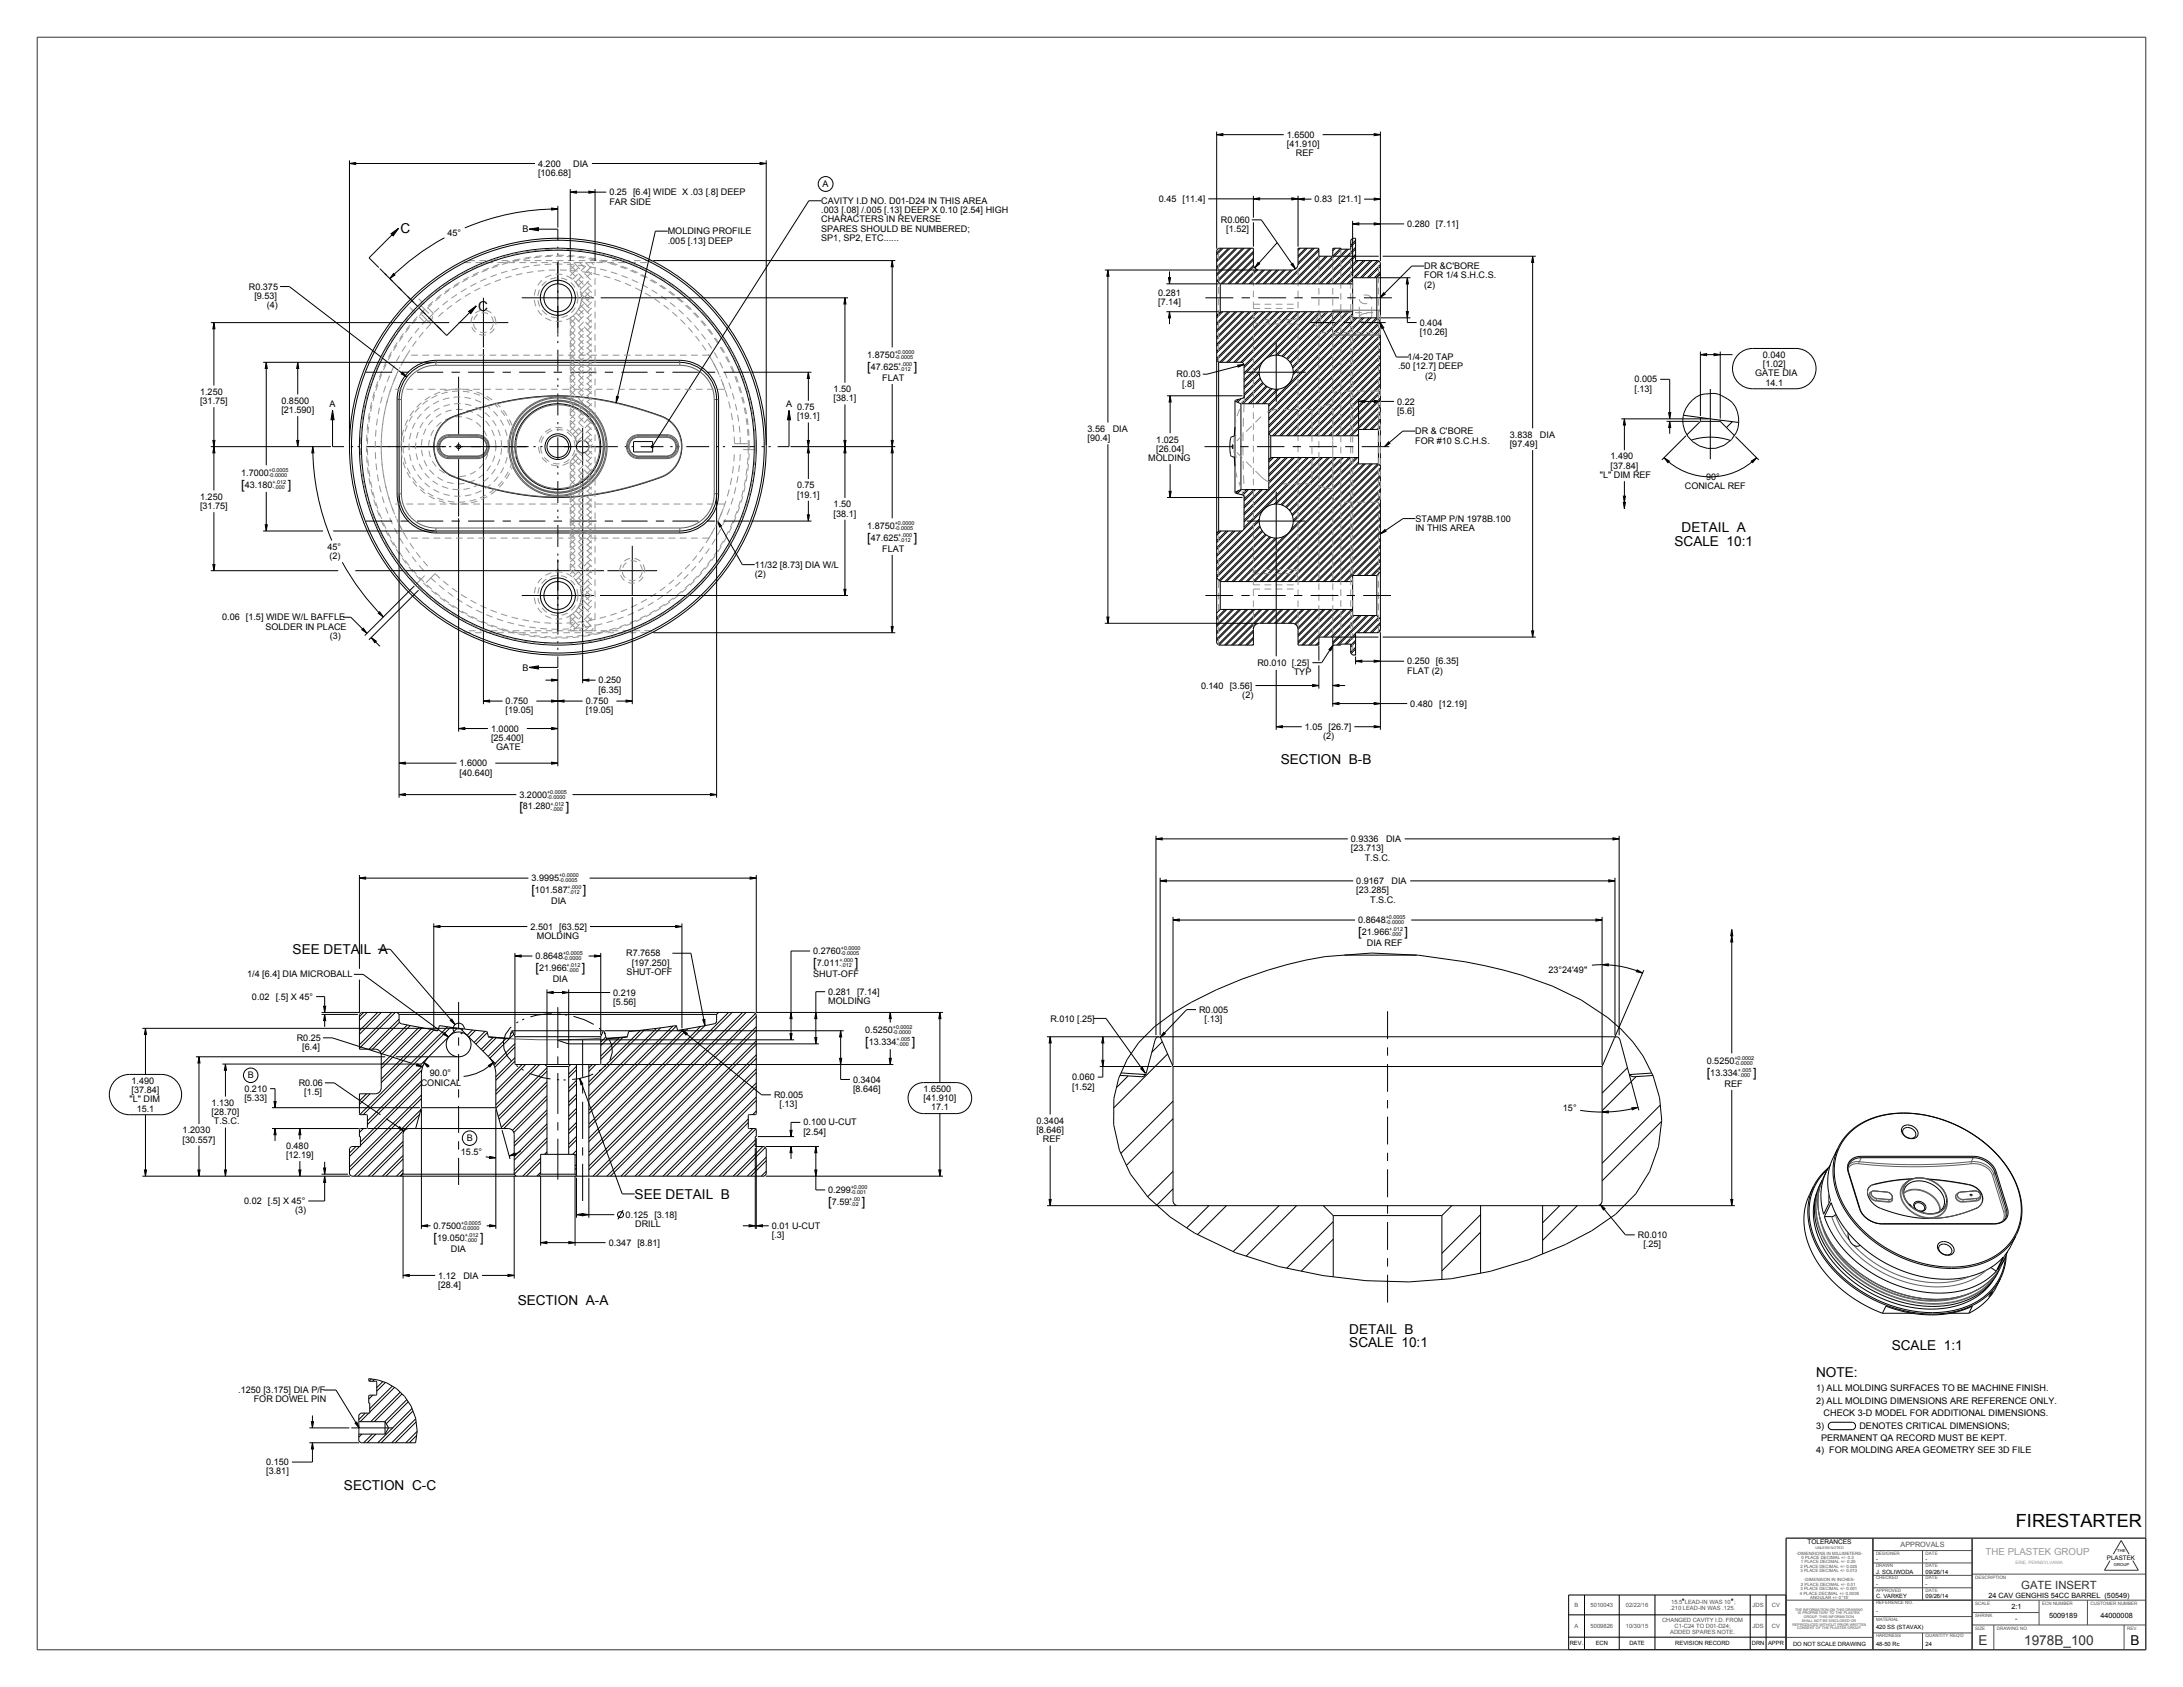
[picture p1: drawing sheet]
<svg xmlns="http://www.w3.org/2000/svg" width="1118mm" height="864mm" viewBox="0 0 1118 864" stroke-linecap="round" stroke-linejoin="round" font-family="sans-serif">
<defs><g id="words">
<text font-size="9.3" x="1032" y="782">FIRESTARTER</text>
<g font-size="7">
<text x="205" y="119">C</text>
<text x="245" y="159">C</text>
<text x="861" y="272">DETAIL A</text>
<text x="857" y="279">SCALE 10:1</text>
<text x="656" y="391">SECTION B-B</text>
<text x="150" y="488">SEE DETAIL A</text>
<text x="325" y="614">SEE DETAIL B</text>
<text x="265" y="668">SECTION A-A</text>
<text x="691" y="683">DETAIL B</text>
<text x="691" y="690">SCALE 10:1</text>
<text x="968" y="691">SCALE 1:1</text>
<text x="930" y="705">NOTE:</text>
<text x="176" y="763">SECTION C-C</text>
<text x="1091" y="842">B</text>
</g>
<g font-size="7" fill="#313131">
<text x="1013" y="842">E</text>
<text x="1036" y="842">1978B_100</text>
</g>
<g font-size="6.5">
<text x="444" y="190">[</text>
<text x="468" y="190">]</text>
<text x="124" y="250">[</text>
<text x="147" y="250">]</text>
<text x="444" y="277">[</text>
<text x="468" y="277">]</text>
<text x="266" y="415">[</text>
<text x="290" y="415">]</text>
<text x="272" y="458">[</text>
<text x="298" y="458">]</text>
<text x="695" y="479">[</text>
<text x="719" y="479">]</text>
<text x="274" y="498">[</text>
<text x="298" y="498">]</text>
<text x="416" y="495">[</text>
<text x="438" y="495">]</text>
<text x="443" y="536">[</text>
<text x="467" y="536">]</text>
<text x="874" y="551">[</text>
<text x="898" y="551">]</text>
<text x="424" y="617">[</text>
<text x="441" y="617">]</text>
<text x="222" y="636">[</text>
<text x="246" y="636">]</text>
</g>
<text font-size="5.8" fill="#313131" x="1035" y="814">GATE INSERT</text>
<text font-size="5" fill="#989898" x="1017" y="796">THE PLASTEK GROUP</text>
<g font-size="4.6">
<text x="659" y="71">1.6500</text>
<text x="659" y="75">[41.910]</text>
<text x="663" y="80">REF</text>
<text x="275" y="85">4.200</text>
<text x="293" y="85">DIA</text>
<text x="275" y="90">[106.68]</text>
<text x="421" y="96">A</text>
<text x="312" y="100">0.25 [6.4] WIDE X .03 [.8] DEEP</text>
<text x="312" y="105">FAR SIDE</text>
<text x="420" y="104">CAVITY I.D NO. D01-D24 IN THIS AREA</text>
<text x="593" y="103">0.45 [11.4]</text>
<text x="673" y="104">0.83 [21.1]</text>
<text x="420" y="109">.003 [.08] /.005 [.13] DEEP X 0.10 [2.54] HIGH</text>
<text x="420" y="114">CHARACTERS IN REVERSE</text>
<text x="267" y="119">B</text>
<text x="342" y="120">MOLDING PROFILE</text>
<text x="420" y="119">SPARES SHOULD BE NUMBERED;</text>
<text x="625" y="114">R0.060</text>
<text x="628" y="119">[1.52]</text>
<text x="720" y="116">0.280 [7.11]</text>
<text x="229" y="121">45°</text>
<text x="342" y="125">.005 [.13] DEEP</text>
<text x="420" y="123">SP1, SP2, ETC......</text>
<text x="729" y="138">DR &amp;C'BORE</text>
<text x="729" y="143">FOR 1/4 S.H.C.S.</text>
<text x="127" y="148">R0.375</text>
<text x="729" y="147">(2)</text>
<text x="130" y="153">[9.53]</text>
<text x="593" y="152">0.281</text>
<text x="137" y="158">(4)</text>
<text x="593" y="156">[7.14]</text>
<text x="727" y="167">0.404</text>
<text x="727" y="171">[10.26]</text>
<text x="444" y="183">1.8750</text>
<text x="721" y="184">1/4-20 TAP</text>
<text x="903" y="183">0.040</text>
<text x="446" y="189">47.625</text>
<text x="716" y="189">.50 [12.7] DEEP</text>
<text x="903" y="188">[1.02]</text>
<text x="452" y="195">FLAT</text>
<text x="602" y="193">R0.03</text>
<text x="605" y="198">[.8]</text>
<text x="730" y="194">(2)</text>
<text x="837" y="196">0.005</text>
<text x="899" y="193">GATE DIA</text>
<text x="904" y="197">14.1</text>
<text x="102" y="202">1.250</text>
<text x="427" y="201">1.50</text>
<text x="837" y="201">[.13]</text>
<text x="102" y="207">[31.75]</text>
<text x="144" y="207">0.8500</text>
<text x="169" y="209">A</text>
<text x="402" y="209">A</text>
<text x="408" y="210">0.75</text>
<text x="427" y="205">[38.1]</text>
<text x="715" y="207">0.22</text>
<text x="144" y="211">[21.590]</text>
<text x="408" y="215">[19.1]</text>
<text x="715" y="212">[5.6]</text>
<text x="557" y="221">3.56</text>
<text x="570" y="221">DIA</text>
<text x="557" y="226">[90.4]</text>
<text x="592" y="227">1.025</text>
<text x="725" y="222">DR &amp; C'BORE</text>
<text x="725" y="227">FOR #10 S.C.H.S.</text>
<text x="773" y="224">3.838</text>
<text x="788" y="224">DIA</text>
<text x="592" y="231">[26.04]</text>
<text x="773" y="229">[97.49]</text>
<text x="588" y="236">MOLDING</text>
<text x="825" y="235">1.490</text>
<text x="825" y="240">[37.84]</text>
<text x="124" y="244">1.7000</text>
<text x="819" y="245">&quot;L&quot; DIM REF</text>
<text x="873" y="246">90°</text>
<text x="125" y="250">43.180</text>
<text x="408" y="250">0.75</text>
<text x="863" y="250">CONICAL REF</text>
<text x="102" y="256">1.250</text>
<text x="408" y="255">[19.1]</text>
<text x="102" y="261">[31.75]</text>
<text x="427" y="260">1.50</text>
<text x="427" y="264">[38.1]</text>
<text x="725" y="267">STAMP P/N 1978B.100</text>
<text x="444" y="271">1.8750</text>
<text x="725" y="272">IN THIS AREA</text>
<text x="168" y="281">45°</text>
<text x="446" y="277">47.625</text>
<text x="169" y="286">(2)</text>
<text x="452" y="282">FLAT</text>
<text x="386" y="291">11/32 [8.73] DIA W/L</text>
<text x="386" y="295">(2)</text>
<text x="114" y="318">0.06 [1.5] WIDE W/L BAFFLE</text>
<text x="136" y="322">SOLDER IN PLACE</text>
<text x="169" y="327">(3)</text>
<text x="644" y="341">R0.010 [.25]</text>
<text x="720" y="340">0.250 [6.35]</text>
<text x="267" y="343">B</text>
<text x="662" y="346">TYP</text>
<text x="720" y="345">FLAT (2)</text>
<text x="306" y="350">0.250</text>
<text x="615" y="353">0.140 [3.56]</text>
<text x="306" y="355">[6.35]</text>
<text x="636" y="357">(2)</text>
<text x="259" y="360">0.750</text>
<text x="259" y="365">[19.05]</text>
<text x="300" y="360">0.750</text>
<text x="300" y="365">[19.05]</text>
<text x="722" y="362">0.480 [12.19]</text>
<text x="251" y="375">1.0000</text>
<text x="668" y="374">1.05 [26.7]</text>
<text x="251" y="379">[25.400]</text>
<text x="677" y="378">(2)</text>
<text x="254" y="384">GATE</text>
<text x="235" y="392">1.6000</text>
<text x="235" y="397">[40.640]</text>
<text x="266" y="408">3.2000</text>
<text x="268" y="414">81.280</text>
<text x="692" y="431">0.9336</text>
<text x="710" y="431">DIA</text>
<text x="692" y="436">[23.713]</text>
<text x="699" y="441">T.S.C.</text>
<text x="272" y="451">3.9995</text>
<text x="694" y="453">0.9167</text>
<text x="712" y="453">DIA</text>
<text x="274" y="457">101.587</text>
<text x="694" y="457">[23.285]</text>
<text x="282" y="463">DIA</text>
<text x="701" y="462">T.S.C.</text>
<text x="695" y="473">0.8648</text>
<text x="272" y="476">2.501 [63.52]</text>
<text x="697" y="479">21.966</text>
<text x="275" y="481">MOLDING</text>
<text x="700" y="484">DIA REF</text>
<text x="274" y="491">0.8648</text>
<text x="321" y="490">R7.7658</text>
<text x="416" y="488">0.2760</text>
<text x="276" y="497">21.966</text>
<text x="323" y="494">[197.250]</text>
<text x="418" y="494">7.011</text>
<text x="127" y="500">1/4 [6.4] DIA MICROBALL</text>
<text x="283" y="503">DIA</text>
<text x="321" y="499">SHUT-OFF</text>
<text x="416" y="500">SHUT-OFF</text>
<text x="793" y="498">23°24'49&quot;</text>
<text x="314" y="510">0.219</text>
<text x="424" y="509">0.281 [7.14]</text>
<text x="129" y="512">0.02 [.5] X 45°</text>
<text x="314" y="514">[5.56]</text>
<text x="424" y="514">MOLDING</text>
<text x="614" y="518">R0.005</text>
<text x="538" y="523">R.010 [.25]</text>
<text x="617" y="523">[.13]</text>
<text x="152" y="533">R0.25</text>
<text x="443" y="529">0.5250</text>
<text x="155" y="538">[6.4]</text>
<text x="445" y="535">13.334</text>
<text x="874" y="545">0.5250</text>
<text x="220" y="551">90.0°</text>
<text x="876" y="551">13.334</text>
<text x="67" y="555">1.490</text>
<text x="127" y="552">B</text>
<text x="153" y="556">R0.06</text>
<text x="215" y="556">CONICAL</text>
<text x="437" y="554">0.3404</text>
<text x="549" y="553">0.060</text>
<text x="549" y="558">[1.52]</text>
<text x="883" y="556">REF</text>
<text x="67" y="560">[37.84]</text>
<text x="125" y="559">0.210</text>
<text x="125" y="564">[5.33]</text>
<text x="156" y="561">[1.5]</text>
<text x="396" y="562">R0.005</text>
<text x="437" y="559">[8.646]</text>
<text x="473" y="559">1.6500</text>
<text x="473" y="564">[41.910]</text>
<text x="66" y="564">&quot;L&quot; DIM</text>
<text x="70" y="569">15.1</text>
<text x="108" y="566">1.130</text>
<text x="399" y="567">[.13]</text>
<text x="477" y="568">17.1</text>
<text x="800" y="569">15°</text>
<text x="108" y="571">[28.70]</text>
<text x="109" y="576">T.S.C.</text>
<text x="531" y="575">0.3404</text>
<text x="94" y="580">1.2030</text>
<text x="411" y="576">0.100 U-CUT</text>
<text x="411" y="581">[2.54]</text>
<text x="531" y="580">[8.646]</text>
<text x="94" y="585">[30.557]</text>
<text x="239" y="584">B</text>
<text x="534" y="585">REF</text>
<text x="146" y="588">0.480</text>
<text x="146" y="593">[12.19]</text>
<text x="236" y="591">15.5°</text>
<text x="424" y="611">0.299</text>
<text x="125" y="616">0.02 [.5] X 45°</text>
<text x="426" y="617">7.59</text>
<text x="151" y="621">(3)</text>
<text x="320" y="623">0.125 [3.18]</text>
<text x="222" y="629">0.7500</text>
<text x="325" y="628">DRILL</text>
<text x="395" y="629">0.01 U-CUT</text>
<text x="224" y="635">19.050</text>
<text x="395" y="634">[.3]</text>
<text x="839" y="634">R0.010</text>
<text x="231" y="641">DIA</text>
<text x="312" y="638">0.347 [8.81]</text>
<text x="841" y="638">[.25]</text>
<text x="224" y="654">1.12</text>
<text x="224" y="659">[28.4]</text>
<text x="237" y="654">DIA</text>
<text x="122" y="713">.1250 [3.175] DIA P/F</text>
<text x="930" y="712">1) ALL MOLDING SURFACES TO BE MACHINE FINISH.</text>
<text x="130" y="718">FOR DOWEL PIN</text>
<text x="930" y="719">2) ALL MOLDING DIMENSIONS ARE REFERENCE ONLY.</text>
<text x="934" y="725">CHECK 3-D MODEL FOR ADDITIONAL DIMENSIONS.</text>
<text x="930" y="731">3)</text>
<text x="952" y="731">DENOTES CRITICAL DIMENSIONS;</text>
<text x="932" y="738">PERMANENT QA RECORD MUST BE KEPT.</text>
<text x="930" y="744">4) FOR MOLDING AREA GEOMETRY SEE 3D FILE</text>
<text x="136" y="750">0.150</text>
<text x="136" y="755">[3.81]</text>
</g>
<text font-size="3.7" fill="#4f4f4f" x="973" y="792">APPROVALS</text>
<g font-size="3.7">
<text x="1018" y="818">24 CAV GENGHIS 54CC BARREL (50549)</text>
<text x="1030" y="824">2:1</text>
<text x="1032" y="830">-</text>
<text x="1049" y="828">5009189</text>
<text x="1075" y="828">44000008</text>
</g>
<text font-size="3.3" x="925" y="790">TOLERANCES</text>
<text font-size="3.2" x="1079" y="799">PLASTEK</text>
<g font-size="3">
<text x="960" y="799">-</text>
<text x="986" y="799">-</text>
<text x="960" y="806">J. SOLIWODA</text>
<text x="986" y="806">09/26/14</text>
<text x="960" y="812">-</text>
<text x="986" y="812">-</text>
<text x="960" y="818">C. VARKEY</text>
<text x="986" y="818">09/26/14</text>
<text x="960" y="826">-</text>
<text x="960" y="834">420 SS (STAVAX)</text>
<text x="804" y="842">REV.</text>
<text x="817" y="842">ECN</text>
<text x="834" y="842">DATE</text>
<text x="858" y="842">REVISION RECORD</text>
<text x="897" y="842">DRN</text>
<text x="905" y="842">APPR</text>
<text x="918" y="842">DO NOT SCALE DRAWING</text>
<text x="960" y="843">48-50 Rc</text>
<text x="986" y="843">24</text>
</g>
<g font-size="3" fill="#4f4f4f">
<text x="856" y="821">15.5 LEAD-IN WAS 10 ;</text>
<text x="806" y="823">B</text>
<text x="814" y="823">5010043</text>
<text x="832" y="823">02/22/16</text>
<text x="855" y="824">.210 LEAD-IN WAS .125.</text>
<text x="897" y="823">JDS</text>
<text x="907" y="823">CV</text>
<text x="806" y="833">A</text>
<text x="814" y="833">5009826</text>
<text x="832" y="833">10/30/15</text>
<text x="851" y="830">CHANGED CAVITY I.D. FROM</text>
<text x="857" y="833">C1-C24 TO D01-D24;</text>
<text x="897" y="833">JDS</text>
<text x="907" y="833">CV</text>
<text x="855" y="836">ADDED SPARES NOTE.</text>
</g>
<g font-size="2.8">
<text x="458" y="181">+0.0000</text>
<text x="458" y="184">-0.0005</text>
<text x="460" y="187">+.000</text>
<text x="460" y="190">-.012</text>
<text x="138" y="242">+0.0005</text>
<text x="138" y="244">-0.0000</text>
<text x="139" y="248">+.012</text>
<text x="139" y="250">-.000</text>
<text x="458" y="269">+0.0000</text>
<text x="458" y="271">-0.0005</text>
<text x="460" y="275">+.000</text>
<text x="460" y="277">-.012</text>
<text x="280" y="406">+0.0005</text>
<text x="280" y="409">-0.0000</text>
<text x="282" y="412">+.012</text>
<text x="282" y="415">-.000</text>
<text x="286" y="449">+0.0000</text>
<text x="286" y="452">-0.0005</text>
<text x="291" y="455">+.000</text>
<text x="291" y="458">-.012</text>
<text x="709" y="471">+0.0005</text>
<text x="709" y="473">-0.0000</text>
<text x="711" y="477">+.012</text>
<text x="711" y="479">-.000</text>
<text x="288" y="489">+0.0005</text>
<text x="288" y="492">-0.0000</text>
<text x="430" y="487">+0.0000</text>
<text x="430" y="489">-0.0005</text>
<text x="290" y="495">+.012</text>
<text x="290" y="498">-.000</text>
<text x="430" y="493">+.000</text>
<text x="430" y="495">-.012</text>
<text x="457" y="527">+0.0002</text>
<text x="457" y="530">-0.0000</text>
<text x="459" y="533">+.005</text>
<text x="459" y="536">-.000</text>
<text x="888" y="543">+0.0002</text>
<text x="888" y="545">-0.0000</text>
<text x="890" y="549">+.005</text>
<text x="890" y="551">-.000</text>
<text x="436" y="609">+0.000</text>
<text x="436" y="611">-0.001</text>
<text x="435" y="615">+.00</text>
<text x="435" y="617">-.02</text>
<text x="236" y="627">+0.0005</text>
<text x="236" y="630">-0.0000</text>
<text x="238" y="633">+.012</text>
<text x="238" y="636">-.000</text>
</g>
<g font-size="2.3" fill="#4f4f4f">
<text x="960" y="796">DESIGNER</text>
<text x="986" y="796">DATE</text>
<text x="960" y="802">DRAWN</text>
<text x="986" y="802">DATE</text>
<text x="960" y="809">CHECKED</text>
<text x="986" y="809">DATE</text>
<text x="1011" y="808">DESCRIPTION</text>
<text x="960" y="815">APPROVED</text>
<text x="986" y="815">DATE</text>
<text x="960" y="821">REFERENCE NO.</text>
<text x="1011" y="822">SCALE</text>
<text x="1046" y="822">ECN NUMBER</text>
<text x="1070" y="822">CUSTOMER NUMBER</text>
<text x="1011" y="828">SHRINK</text>
<text x="960" y="830">MATERIAL</text>
<text x="960" y="838">HARDNESS</text>
<text x="986" y="838">QUANTITY REQ'D</text>
<text x="1011" y="834">SIZE</text>
<text x="1022" y="834">DRAWING NO.</text>
<text x="1089" y="834">REV.</text>
</g>
<text font-size="2.3" fill="#989898" x="1032" y="801">ERIE, PENNSYLVANIA</text>
<g font-size="2.2" fill="#4f4f4f">
<text x="920" y="796">-DIMENSIONS IN MILLIMETERS-</text>
<text x="922" y="803">2 PLACE DECIMAL +/- 0.025</text>
<text x="922" y="800">1 PLACE DECIMAL +/- 0.25</text>
<text x="922" y="798">0 PLACE DECIMAL +/- 0.3</text>
<text x="922" y="805">3 PLACE DECIMAL +/- 0.013</text>
<text x="924" y="809">-DIMENSION IN INCHES-</text>
<text x="922" y="814">3 PLACE DECIMAL +/- 0.001</text>
<text x="922" y="812">2 PLACE DECIMAL +/- 0.01</text>
<text x="921" y="816">4 PLACE DECIMAL +/- 0.0005</text>
<text x="927" y="819">ANGULAR +/- 0°15'</text>
</g>
<g font-size="2.1">
<text x="1084" y="794">THE</text>
<text x="1082" y="802">GROUP</text>
</g>
<g font-size="1.9" fill="#4f4f4f">
<text x="929" y="793">UNLESS NOTED</text>
<text x="919" y="825">THE INFORMATION ON THIS DRAWING</text>
<text x="920" y="826">IS PROPRIETARY TO THE PLASTEK</text>
<text x="918" y="832">REPRODUCED WITHOUT PRIOR WRITTEN</text>
<text x="922" y="830">SHALL NOT BE DISCLOSED OR</text>
<text x="924" y="828">GROUP. THIS INFORMATION</text>
<text x="920" y="834">CONSENT OF THE PLASTEK GROUP.</text>
</g>
</g></defs>
<g fill="#000">
<path d="M623 69l3-1v1zM704 68l3 1h-3zM179 84l3-1v1zM292 98h3v1zM301 98h4l-4 1zM389 83l3 1h-3zM200 120l4-3-3 4zM271 117h5v1zM282 106l4 1-4 1zM642 102l3-1v1zM665 102l3-1v1zM661 101l4 1h-4z"/>
<path d="M692 115l4-1v1zM704 101l3 1h-3zM704 114l3 1h-3zM457 133v4h-1zM567 138l1 3h-1zM644 134l1 1-3 2zM661 135h1l1 3zM785 131v3h-1zM201 140l1 1-2 2zM240 159l4-2-3 4zM433 152v4h-1zM598 142h1v3z"/>
<path d="M599 160v3h-1zM708 150l1 1-2 1zM720 142l1 3h-1zM110 165v3h-1zM707 165l1 3h-1zM720 160h1l-1 3zM136 185l1 4h-1zM152 185l1 4h-1zM206 191l2 2-3-2zM414 191v3h-1zM634 187h3l-3 1zM871 182l3-1v1z"/>
<path d="M878 181l3 1h-3zM170 210l1 5h-2zM316 203h1l-2 3zM404 210l1 5h-2zM599 203l1 3h-1zM696 205h3v1zM704 205h3l-3 1zM832 214v4h-1zM855 216v3h-1zM854 211h1v3zM110 229v3h-1zM109 225h1v4z"/>
<path d="M152 225h1l-1 4zM160 229l1 3h-1zM333 228h1v1zM413 225h1v4zM414 229v3h-1zM432 225h1v4zM433 229v3h-1zM456 225h1v4zM457 229v3h-1zM711 226l1 1-3 2zM852 234l3 2-1 1zM897 236l2-2-2 3z"/>
<path d="M599 252h1l-1 3zM831 254h1v3zM136 269h1l-1 3zM367 267l2 2-1 1zM413 264h1v3zM707 273l2-2 1 1zM831 257h1v3zM109 289h1v3zM194 314v-1l2 3zM432 302h1v3zM567 316h1l-1 3zM186 322l2 2-3-2z"/>
<path d="M190 326l3 2-1 1zM456 321h1v3zM683 330l-2 3h-1zM694 338h3v1zM704 338h3l-3 1zM784 323h1v3zM247 359l4-1v1zM271 342l5-1v1zM286 359l3-1v1zM282 358l4 1h-4zM282 348h4l-4 1zM298 348h3v1z"/>
<path d="M321 358l3 1h-3zM672 350l3 1h-3zM682 351l3-1v1zM235 373l3-1v1zM282 372l4 1h-4zM653 372l4-1v2zM682 360h3v1zM704 371l3 1-3 1zM704 360h3l-3 1zM204 391l3-1v1zM282 390l4 1h-4zM204 407l3-1v1z"/>
<path d="M364 406l3 1h-3zM592 429h3v1zM826 429h3l-3 1zM184 450l3-1v1zM384 449l3 1h-3zM594 451l3-1v1zM824 450l3 1h-3zM222 474h3v1zM346 474h3l-3 1zM601 471l3-1v2zM817 470l3 1-3 1zM887 476v3h-1z"/>
<path d="M887 479v3h-1zM264 489h3v1zM304 489h4l-4 1zM820 494l3-1v1zM838 496l3 2-3-1zM166 515h1l-1 3zM166 519l1 3h-1zM280 508h3v1zM288 508h3l-3 1zM405 518l1 3h-2zM418 518v3h-1zM456 518v3h-1z"/>
<path d="M481 518l1 3h-1zM74 526l1 4h-1zM227 529l3 2-3-2zM230 522h1l2 2zM349 527l3 2-1 1zM360 522h1v3zM404 529h2l-1 3zM417 531h1v3zM430 528l1 3h-1zM538 531v3h-1zM565 531v3h-1zM596 528l1 1-3 2z"/>
<path d="M102 541v3h-1zM115 545l1 3h-1zM213 545l3 1h-3zM217 544l2 1v1zM250 545l3-1-2 2zM297 552l1 3h-1zM430 542h1l-1 3zM455 542h1v3zM564 543h1v3zM584 547l1-1 1 3zM140 564h1v3zM141 578v3h-1z"/>
<path d="M154 578v3h-1zM205 577l2 2-3-1zM820 569h3v1zM835 567h4l-3 1zM251 592l3 1h-3zM261 592l3-2v1zM404 579h2l-1 3zM405 587l1 3h-2zM418 587v3h-1zM74 599h1l-1 3zM101 599h1v3zM115 599h1l-1 3z"/>
<path d="M153 599h1v3zM166 602l1 3h-1zM166 598h1l-1 3zM417 599h1v3zM481 599h1l-1 3zM537 614h1v3zM819 617l3 2h-1zM886 614h1v3zM216 628l3-1v1zM251 627l3 1h-3zM277 636h3v1zM291 636h3l-3 1z"/>
<path d="M295 622l3-1v1zM298 621l3 1h-3zM383 627l4 1h-4zM387 628l3-1v1zM206 653l4-1v1zM260 652l3 1h-3zM159 728h1v3zM160 739v3h-1zM182 729l1-1 1 3z"/>
</g>
<g fill="none" stroke="#000" stroke-width=".51">
<path d="M623 69l3-1v1zM623 67v60M623 69h34M677 69h30M704 68l3 1h-3zM707 67v67M179 84l3-1v1zM179 82v146M179 84h95M292 98h3v1zM292 97v37M292 98h18"/>
<path d="M301 98h4l-4 1zM303 84h89M305 97v37M389 83l3 1h-3zM392 82v146M200 120l4-3-3 4zM204 117l-15 15 5 5M271 117h5v1zM271 117h15v6M282 106l4 1-4 1zM286 107a122 122 0 0 0-48 10M286 105v12"/>
<path d="M342 118h-6l-21 88M420 103h-6l-80 125M619 102h46M641 113h5l17 25M642 102l3-1v1zM642 100v11M642 114v12M661 101l4 1h-4zM665 102l3-1v1zM665 100v26M665 102h6M692 115l4-1v1z"/>
<path d="M692 113v28M692 115h27M698 102h9M704 101l3 1h-3zM704 114l3 1h-3zM197 140l1 1M228 122a122 122 0 0 0-28 21M286 134h.1M286 126v1M286 130v1M286 134v11M334 133h124"/>
<path d="M457 133v4h-1zM457 133v45M566 138h78l-7 7M567 138l1 3h-1zM567 138v78M599 139v6M625 127l-2 2M626 127l-3 3M629 127l-6 6M630 127l-7 7M632 127l-9 10M633 127l-10 11"/>
<path d="M636 127l-13 13M637 127l-14 14M640 127l-17 17M641 127l-17 17M642 129l-17 16M642 130l-16 15M642 132l-13 13M642 133l-12 12M642 136l-10 9M642 136l-9 9M643 138l-7 7M644 134l1 1-3 2z"/>
<path d="M646 138l-7 7M647 138l-7 7M650 138l-7 7M651 138l-7 7M654 138l-7 7M654 124l-12 13M655 138l-8 7M657 138l-7 7M658 138l-7 7M661 138l-7 7M661 135h1l1 3zM662 138l-7 7"/>
<path d="M665 127h.1M666 127l-1 1M668 127l-3 4M669 127l-4 5M672 127l-7 8M673 127l-8 8M675 127l-18 18M675 128l-17 17M675 131l-14 14M676 131l-14 14M679 131l-14 14M680 131l-15 14"/>
<path d="M682 128v3h-6h-1v-4h-10l-1 9-1 2h-2h-18l-1-2v-9h-18l-1 1v201l1 1h18v-9l1-1 1-1h18l2 1 1 2M683 131h23M683 127l-1 1M683 127h3M684 127l-2 1M686 127l-18 18M686 127v1h6v-5l1-1h1v11h12l1 1v189l-1 1h-12v11h-1l-1-1v-4h-9l-1-3v-1h-7v4h-10v-8M687 128l-18 17M689 128l-17 17M690 128l-17 17M694 123l-2 3M694 124l-2 2"/>
<path d="M694 127l-19 18M694 128l-18 17M694 130l-15 15M694 131l-14 14M694 133l-12 12M695 133l-12 12M698 133l-12 12M699 133l-12 12M702 133l-9 9M702 133l-8 9M705 133l-9 9M706 134l-9 8"/>
<path d="M707 135l-7 7M707 136l-6 6M707 139l-3 3M707 140l-3 2M708 131h78M729 136h-6l-16 16M785 131v3h-1zM785 131v88M143 147h5l60 46M200 143l1 1M201 140l1 1-2 2zM204 147l10 10"/>
<path d="M217 160l1 1M240 159l4-2-3 4zM244 157l-15 15-5-5M286 149v1M286 152v1M286 157v11M308 152h126M433 152v4h-1zM433 152v44M597 160h27M597 145h27M598 142h1v3z"/>
<path d="M599 160v3h-1zM599 160v6M623 143l2 2M625 160l-2 1M625 145v15M625 160h67M625 145h67M625 160l-2 2M626 160l-3 3M629 160l-6 5M630 160l-7 6M632 160l-9 9"/>
<path d="M633 160l-10 10M636 160l-13 13M637 160l-14 13M639 160l-16 16M640 160l-17 17M643 160l-20 20M644 160l-21 21M647 160l-24 23M648 160l-25 24M650 160l-26 25M651 160l-26 25M654 160l-26 25"/>
<path d="M655 160l-26 25M657 160l-25 25M658 160l-26 25M661 160l-26 25M662 160l-26 26M665 160l-28 27M666 160l-29 28M668 160l-31 31M669 160l-32 32M672 160l-35 34M673 160l-23 23M675 160l-22 22"/>
<path d="M676 160l-22 22M679 160l-23 22M680 160l-23 23M683 160l-24 24M686 160l-26 25M687 160l-26 26M690 160l-28 28M691 160l-29 28M692 143l-2 2M692 143l-1 2M705 142h-13v21h13M705 142v21"/>
<path d="M706 142h16M707 140l-2 2M708 150l1 1-2 1zM720 160h1l-1 3zM720 142l1 3h-1zM720 142v23h5M108 165h122M110 165v3h-1zM110 165v32M220 163l1 1M247 179v181M286 171v1"/>
<path d="M286 175v1M286 179v11M692 160l-30 31M692 161l-30 31M694 163l-44 44M695 163l-45 45M697 163l-47 48M698 163l-48 48M701 163l-51 51M702 163l-52 52M705 163l-55 55M705 163l2 2"/>
<path d="M705 163l-55 56M706 163h16M707 164l-57 57M707 165l1 3h-1zM707 165l8 18h6M707 165l-57 57M707 168l-56 55M707 169l-55 54M707 171l-52 52M707 172l-51 51M707 175l-48 48M707 176l-47 47"/>
<path d="M707 179l-45 44M707 179l-44 44M871 180v33M881 180v34M135 185h88M136 185l1 4h-1zM136 185v53M152 185l1 4h-1zM152 185v17M206 191l2 2-3-2zM209 190l6-4 7-2h126a20 20 0 0 1 20 21v48a20 20 0 0 1-20 20h-125a20 20 0 0 1-20-20v-51l3-7zM210 191a19 19 0 0 1 13-6h125a19 19 0 0 1 19 20v48a19 19 0 0 1-19 19h-125a19 19 0 0 1-19-19v-48a19 19 0 0 1 6-14z"/>
<path d="M286 194v1M286 197v1M385 191h30M414 191v3h-1zM414 191v14M457 197v68M623 184l1 1M624 185h11l2 1v17M624 185v87M634 187h3l-3 1zM637 187l-19 5h-2M645 190l-8 8"/>
<path d="M645 191l-8 8M645 193l-8 9M645 194l-8 9M645 187l-8 8M646 196l-11 11M647 196l-11 11M648 198l-9 9M649 198l-9 9M651 199l-8 8M651 199l-7 8M654 199l-8 8M655 199l-8 8"/>
<path d="M707 182l-41 41M707 183l-40 40M707 186l-38 37M707 187l-37 36M707 189l-34 34M707 190l-33 33M707 193l-30 30M707 194l-30 29M707 197l-27 26M707 197l-26 26M850 194h5v20M871 182l3-1v1z"/>
<path d="M871 182h16M878 181l3 1h-3zM890 182l2-2 4-2h23a10 10 0 0 1 11 11 10 10 0 0 1-11 10h-22a10 10 0 0 1-9-6 10 10 0 0 1 2-11zM110 208v43M152 213v16M170 210l1 5h-2zM170 210v19h6M286 201v12M286 216v1M286 219v2M316 203h1l-2 3zM338 213a140 140 0 0 0-109 2 17 17 0 0 0 4 29 140 140 0 0 0 105 0"/>
<path d="M338 213h.1M338 213a17 17 0 0 1 11 16 17 17 0 0 1-11 15M404 210l1 5h-2zM404 210v19h-6M414 216v29M433 207v48M597 203h39M599 203l1 3h-1zM599 203v19M632 219v4M632 205v47M634 204l-1 2"/>
<path d="M635 207h14l1 43M635 207v44M635 204l-1 2M637 203v1M637 203v1l-5 1 3 2M696 205h3v1zM696 204v15M696 205h18M704 205h3l-3 1zM706 220h-10v17M706 220v17M707 200l-23 23"/>
<path d="M707 201l-22 22M707 204l-20 19M707 205l-19 18M707 207l-16 16M707 208l-15 15M707 211l-9 9M707 212l-8 8M707 214l-6 6M707 215l-5 5M707 218l-2 2M707 219l-1 1M830 214h45"/>
<path d="M832 214v4h-1zM832 214v16M853 216h17M854 211h1v3zM855 216v3h-1zM855 216v6M862 213l28 3M866 205a14 14 0 0 1 22 2 14 14 0 0 1-5 21 14 14 0 0 1-20-7 14 14 0 0 1 3-16zM871 214v2M871 216l-7 7M871 216h10M881 216l7 7"/>
<path d="M881 215v1M887 216l-3 3M108 229h61M109 225h1v4zM110 229v3h-1zM152 225h1l-1 4zM160 229l1 3h-1zM160 229a123 123 0 0 0 10 48M180 229h1M183 229h1M188 229h11M203 229h1"/>
<path d="M206 229h2M211 229h12M226 229h1M230 229h1M235 229h11M250 229h1M253 229h1M258 229h12M273 229h1M277 229h1M281 229h12M286 224v11"/>
<path d="M286 238v2M296 229h2M298 240v110M300 229h1M305 229h11M320 229h1M323 229h1M324 226h10v5h-10zM328 229h12M333 228h1v1zM343 229h1M347 229h1"/>
<path d="M351 229h12M367 229h1M370 229h1M375 229h11M390 229h1M393 229h2M405 229h53M413 225h1v4zM414 229v3h-1zM432 225h1v4zM433 229v3h-1zM456 225h1v4z"/>
<path d="M457 229v3h-1zM567 227v92M599 238v17M632 234v5M632 223l-2 1v4v5l2 1M650 222l1 1M651 223h44M651 223v11M651 234l-1 1M651 234h45M651 234l-1 2M652 234l-2 3"/>
<path d="M655 234l-5 5M656 234l-6 6M658 234l-8 9M659 234l-9 10M662 234l-12 13M663 234l-13 13M665 234l-15 16M666 234l-29 30M669 234l-32 32M670 234l-33 33M673 234l-36 36M674 234l-37 37"/>
<path d="M676 234l-24 24M677 234l-24 24M680 234l-24 24M681 234l-25 25M683 234l-25 25M684 234l-25 26M687 234l-27 27M688 234l-28 28M691 234l-30 29M691 234l-29 30M694 234l-32 32M695 234l-33 33"/>
<path d="M696 222l-1 1M696 236l-35 35M696 237l-61 61M696 237h10M698 237l-60 61M699 237l-60 61M702 237l-61 61M703 237l-61 61M705 237l-60 61M706 237l1 1M706 238l-60 60M707 240l-58 58"/>
<path d="M711 226l1 1-3 2zM725 221h-7l-9 8M785 230v96M852 234l3 2-1 1zM852 234a33 33 0 0 0 47 0M863 223l-12 12M888 223l12 12M897 236l2-2-2 3zM136 252v20M204 254v154M286 242v1M286 246v12"/>
<path d="M338 244h.1M367 254v154M414 256v11M597 255h39M599 252h1l-1 3zM632 252h.1M634 251l-1 2M635 251l-3 1 5 2v17l-2 1h-11M635 251h14M636 251l-3 2M637 254h.1M637 254v1"/>
<path d="M638 251l-2 2M639 251l-3 2M642 251l-5 5M643 251l-6 5M645 251l-8 8M646 251l-9 9M649 251l-12 12M650 250l-1 1M707 241l-57 57M707 243l-55 55M707 244l-54 54M707 247l-51 51"/>
<path d="M707 248l-50 50M707 250l-48 48M707 251l-47 47M707 254l-44 44M707 255l-43 43M707 258l-40 40M707 259l-40 39M831 257h1v3zM831 254h1v3zM832 246v14M110 262v30M135 272h30"/>
<path d="M136 269h1l-1 3zM171 272h52M235 265v110M286 261v1M286 264v1M286 269v11M367 267l2 2-1 1zM367 267l13 22h6M385 267h30M413 264h1v3zM433 266v39M624 272l-1 1"/>
<path d="M625 272l-2 2M628 272l-5 5M629 272l-6 6M631 272l-8 8M632 272l-9 9M635 272l-12 12M636 272l-13 13M645 267l-22 21M645 266l-22 22M645 269l-22 22M645 270l-22 22M646 272l-23 23"/>
<path d="M646 272l-23 24M648 273l-24 24M648 274l-23 24M650 275l-23 23M651 275l-23 23M653 275l-22 23M654 275l-22 23M658 274l-24 24M707 273l2-2 1 1zM707 261l-37 37M707 262l-36 36M707 265l-33 33"/>
<path d="M707 266l-32 32M707 268l-30 30M707 269l-29 29M707 272l-26 26M707 273l-25 25M707 276l-22 22M707 279l-19 19M725 265h-7l-11 8M108 292h65M109 289h1v3zM175 288a123 123 0 0 0 21 28M182 292h127"/>
<path d="M212 300l-25 25M286 283v1M286 287v1M286 291v11M457 284v40M623 296l2 2M625 298h67M625 298v14M653 283v53M692 297v1M705 295h-13v20h13M705 295v20"/>
<path d="M707 280l-18 18M707 283l-12 12M707 284l-11 11M707 286l-9 9M707 287l-8 8M707 290l-5 5M707 291l-4 4M707 293l-2 2M176 316h4l8 8M194 314v-1l2 3zM214 302l-25 25M286 306v1"/>
<path d="M286 309v1M286 314v11M307 305h127M324 306v54M432 302h1v3zM566 319h78M567 316h1l-1 3zM625 312h67M625 312l-2 2M627 312l-4 4M628 312l-5 5M631 312l-8 8"/>
<path d="M632 312l-9 9M634 312l-11 11M635 312l-12 12M638 312l-15 15M639 312l-16 16M642 312l-18 18M645 312l-18 18M646 312l-18 18M649 312l-19 18M650 312l-19 18M652 312l-7 7M653 312l-7 7"/>
<path d="M656 312l-7 7M657 312l-7 7M660 312l-8 7M660 312l-7 7M663 312l-7 7M664 312l-7 7M667 312l-7 7M668 312l-7 7M670 312l-7 7M671 312l-8 8M674 312l-10 9M675 312l-10 10"/>
<path d="M677 312l-12 13M678 312l-13 14M681 312l-16 17M682 312l-17 17M685 312l-19 18M686 312l-19 18M688 312l-18 18M689 312l-18 18M692 312l-14 14M692 312l-13 14M692 315l-11 11M693 315l-11 11"/>
<path d="M696 315l-14 14M697 315l-15 15M699 315l-15 15M700 315l-15 15M703 315l-9 9M704 315l-9 9M705 315l2 2M706 316l-8 8M706 316l-7 8M707 319l-6 5M707 320l-5 4M186 322l2 2-3-2z"/>
<path d="M190 326l3 2-1 1zM190 326l5 5M286 336v6h-15M286 328v1M286 332v1M334 324h124M456 321h1v3zM642 323l-8 7M642 324l-7 6M642 326l-4 4M642 327l-3 3M642 330h-1"/>
<path d="M675 329l-1 1M675 330h-1M675 331v7M682 331v31M683 330l-2 3h-1zM683 330l-6 9h-5M683 326h23M694 338h3v1zM694 324l-6 6M694 325l-5 5M694 328l-2 2M694 329l-2 2"/>
<path d="M694 331l-2 3M694 332l-2 3M694 335h.1M694 336v4M694 338h25M704 338h3l-3 1zM707 322l-2 2M707 324v50M708 326h78M784 323h1v3zM247 359l4-1v1zM247 359h10"/>
<path d="M271 342l5-1v1zM275 359h23M279 348h7M282 358l4 1h-4zM282 348h4l-4 1zM286 359l3-1v1zM286 342v50M298 348h3v1zM298 348h7M316 359h8M321 358l3 1h-3zM643 351h32"/>
<path d="M653 343v31M672 350l3 1h-3zM675 341v12M682 351l3-1v1zM682 351h7M704 360h3l-3 1zM235 373l3-1v1zM235 373h15M270 373h16M282 372l4 1h-4zM653 372l4-1v2zM653 372h13"/>
<path d="M682 360h3v1zM682 360h38M693 372h14M704 371l3 1-3 1zM204 391l3-1v1zM204 391h30M254 391h32M282 390l4 1h-4zM204 407l3-1v1zM204 407h60M293 407h74M364 406l3 1h-3z"/>
<path d="M592 429h3v1zM592 428v102M592 429h98M719 429h110M826 429h3l-3 1zM829 428v102M184 450l3-1v1zM184 448v48M184 450h87M302 450h85M384 449l3 1h-3zM387 448v71"/>
<path d="M594 451l3-1v1zM594 449v81M594 451h99M722 451h105M824 450l3 1h-3zM827 449v81M222 474h3v1zM222 473v53M222 474h48M302 474h47M346 474h3l-3 1zM349 473v53"/>
<path d="M601 471l3-1v2zM601 469v76M601 471h93M723 471h97M817 470l3 1-3 1zM820 469v76M887 476v3h-1zM887 479v3h-1zM887 476v63M181 499h5l44 32M193 486h7l33 38M264 489h3v1z"/>
<path d="M264 488v42M264 489h9M301 489h7M304 489h4l-4 1zM308 488v42M344 488h10l7 37M415 487h-10v45M688 489h37M815 494a52 52 0 0 1 26 4M820 494l3-1v1zM838 496l3 2-3-1zM842 497l-15 34"/>
<path d="M162 510h4v8M165 519h18M165 518h19M166 515h1l-1 3zM166 519l1 3h-1zM166 519v7M184 519l1-1h201l1 1v51v1h-4v6l1 1h3v9h4l1 1v13l-1 1h-211l-1-1v-13l1-1h5l-1-9h4v-1v-6h-3l-1-1v-10h9l1-1 1-2v-18l-2-2h-9zM184 501v17M186 518l-2 2M188 518l-4 4M193 518l-9 10M195 518l-11 11"/>
<path d="M201 518l-17 17M202 518l-18 19M203 518l1 1M204 519v4l1 1 19 3M204 519h163M280 508h3v1zM280 506v39M280 508h32M288 508h3l-3 1zM291 506v39M367 519v4l-1 1-19 3M368 518l-1 1"/>
<path d="M373 518l-72 72M375 518l-74 74M380 518l-79 79M382 518l-81 81M387 519l-83 83M387 518h96M405 518l1 3h-2zM418 518v3h-1zM422 508h-4v26M456 518v3h-1zM456 518v5M481 518l1 3h-1z"/>
<path d="M481 518v36M612 517h-4l-14 14M73 526h161M74 526l1 4h-1zM74 526v24M165 531h5l40 13M204 522l-15 15M205 523l-14 14M209 525l-14 14M210 525l-15 15M215 526l-20 19M216 526l-21 21"/>
<path d="M221 527l-26 25M222 527l-27 27M222 527h.1M222 527l2 1 1-3 24 3 1 3M227 529l3 2-3-2zM229 526l-45 45M230 522h1l2 2zM231 526l-45 45M234 527l-15 14a13 13 0 0 0-3 9v17M234 526v1M234 527h2M236 527l14 14a13 13 0 0 1 4 9v17"/>
<path d="M236 527h.1M237 527h-1M242 527l-3 3M243 527l-3 4M248 528l-5 6M249 529l-5 5M250 531l11 1 1-4 2 3M250 531l11 1M252 531l-6 6M254 531l-7 7M259 532l-9 9M262 528h47"/>
<path d="M263 528l-2 1M263 529l-12 13M264 531v13v1h43l1-14M264 534l-11 11M264 536l-11 10M264 531h44M286 533h.1M286 533l5 1h128M286 532h121M310 528h122M310 531l-2 2M311 532l-3 3"/>
<path d="M317 531l-9 10M319 531l-11 11M321 531l-11 1M321 531l-10 1-2-4-1 3M328 527l-27 27M330 527l-29 29M336 526l-35 35M338 526l-37 37M344 525l-43 43M346 525l-45 45M346 525l-24 3-1 3M346 525l1 3 2-1"/>
<path d="M349 527l3 2-1 1zM349 527l41 33h5M349 527h.1M350 527l-49 48M352 527l-51 50M359 525l-58 58M360 522h1v3zM361 525l-60 59M387 520l-82 82M387 526l-76 76M387 527l-74 75M387 533l-69 69"/>
<path d="M387 535l-67 67M404 529h2l-1 3zM417 531h1v3zM430 528l1 3h-1zM430 528v25h5M456 537v8M536 531h57M538 531v3h-1zM538 531v40M560 521h6l20 28M565 531v3h-1zM565 531v20h-3"/>
<path d="M591 526a196 196 0 0 1 78-35 211 211 0 0 1 91 3 184 184 0 0 1 50 18 81 81 0 0 1 36 39 61 61 0 0 1-19 71 182 182 0 0 1-84 33 240 240 0 0 1-110-14l-21-10a80 80 0 0 1-39-42 57 57 0 0 1 18-63zM593 531h-1l-1 1-4 17a3 3 0 0 1-5 2l-9-1M593 531l1 1 7 14M594 531h233M595 533l-5 6M596 528l1 1-3 2zM598 540l-28 27M59 553l4-2 2-1h18a10 10 0 0 1 10 10 10 10 0 0 1-10 11h-17a10 10 0 0 1-9-7 10 10 0 0 1 2-11zM100 541h97M102 541v3h-1zM102 541v34M114 545h102"/>
<path d="M115 545l1 3h-1zM115 545v16M138 557h3v10M166 554h5l24 17M188 560l-4 4M189 560l-5 5M203 541h31M213 545l3 1M213 545l3 1h-3zM216 553l-31 32M216 555l-31 31M216 548l-28 28"/>
<path d="M217 545l-29 29M217 544l2 1v1zM217 544l3 2M219 541l-3 4M250 545l3-1-2 2zM251 541l3 4M253 544l-7 4-5 2-4 1M264 541l-10 10M264 543l-10 10M267 545l-13 13M269 545l-15 15M274 545l-20 21"/>
<path d="M276 545l-22 22M279 545l1 1M280 547l-25 25M280 548l-25 25M280 554l-23 23M280 556l-22 22M280 546v45M280 546h11M291 546v45M292 545l-1 1M295 546l-4 4M295 548l-4 4"/>
<path d="M295 553l-4 4M295 555l-4 4M295 545v57M297 552l1 3h-1zM297 552l22 59h6M301 545v57M303 545l-2 2M305 545l-4 3M308 545h149M387 540l-62 62M387 542l-60 60M387 547l-55 55"/>
<path d="M387 549l-53 53M387 554l-48 48M387 556l-46 46M430 542h1l-1 3zM455 542h1v3zM467 557l3-2 2-1h18a8 8 0 0 1 7 8 8 8 0 0 1-7 8h-17a8 8 0 0 1-8-5 8 8 0 0 1 2-8zM563 546h37M564 543h1v3zM574 549l13 1M578 551l-6 6M584 547l1-1 1 3zM601 546v69v2h2h215l2-1v-1v-69"/>
<path d="M601 546h219M820 546l6-14 2-1 1 1 5 17a3 3 0 0 0 4 2h8M833 547l-13 13M834 550l5 18M838 551l-18 18M846 549l-12 1M887 558v59M74 571v31M115 577v25M139 578h45M139 567h76M140 564h1v3z"/>
<path d="M141 578v3h-1zM141 578v6M154 578v3h-1zM154 578v5M186 578l-2 2M188 578h21M198 573l9 6M205 577l2 2-3-1zM215 571l-32 31M215 568l-34 34M216 561l-37 36M216 562l-37 37"/>
<path d="M216 568v61M216 567l-3 11M216 567h38M254 568v61M254 567l3 11M257 578l4 15M280 561l-18 18M280 563l-17 17M280 568l-17 17M280 570l-17 17M280 575l-17 17M280 577l-17 17"/>
<path d="M295 560l-4 4M295 562l-4 4M295 567l-4 4M295 569l-4 4M295 575l-4 4M295 576l-4 4M383 573l-29 29M383 575l-27 27M385 578l-24 24M387 578l-24 24M387 562l-40 40M387 563l-39 39"/>
<path d="M387 569l-2 2M404 579h2l-1 3zM410 575h-5v7M481 570v32M601 564l-27 26M601 573l-24 24M820 569h3v1zM835 567h4l-3 1zM839 567a71 71 0 0 1-30 1M850 566l-30 30M851 574l-31 30M974 570h1"/>
<path d="M974 570a35 35 0 0 0-34 19 36 36 0 0 0 8 36 64 64 0 0 0 66 22 29 29 0 0 0 17-43 66 66 0 0 0-56-34M975 570a64 64 0 0 1 57 37 29 29 0 0 1-23 41 64 64 0 0 1-68-37 29 29 0 0 1 22-40l11-1M74 599h1l-1 3zM101 599h1v3zM102 586v16M115 599h1l-1 3zM153 599h1v3zM154 594v8M166 598h1l-1 3zM166 595v6M182 587l-3 3M184 587l-5 5"/>
<path d="M206 584l-17 18M206 586l-16 16M206 592l-10 10M206 593l-8 9M206 599l-3 3M249 592l5 1M251 592l3 1h-3zM261 592l3-2v1zM267 589l-6 3M277 593l-9 9M277 595l-8 7M280 583l-17 16"/>
<path d="M280 584l-17 17M280 590l-1 1M295 582l-4 4M295 584l-4 4M295 589l-2 2M295 591h-1M295 596l-1 1M295 598l-1 1M387 584l-19 18M387 585l-17 17M387 588v41M387 583v46"/>
<path d="M388 582h19M391 587l-16 15M392 587l-15 15M392 587h27M392 592l-9 10M392 594l-8 8M392 600l-2 2M405 587l1 3h-2zM405 587v6M417 599h1v3zM418 587v3h-1zM418 587v22h4"/>
<path d="M481 599h1l-1 3zM538 586v31M601 600l-13 13M936 599a31 31 0 0 0-6 37 67 67 0 0 0 74 34 30 30 0 0 0 23-27M936 598a30 30 0 0 0-7 38 67 67 0 0 0 75 35 30 30 0 0 0 23-29M938 593a30 30 0 0 0-1 21l-3 8a29 29 0 0 1 3-26M946 597v2l6 20a13 13 0 0 0 12 8h58l2-1 2-1M946 597h.1M946 597a6 6 0 0 1 7-5h57a13 13 0 0 1 12 8l6 19a6 6 0 0 1-2 6M948 595l2-2h3h57a12 12 0 0 1 11 7l6 19a6 6 0 0 1-6 7h-58a12 12 0 0 1-11-7l-6-19a5 5 0 0 1 2-5zM73 602h106M165 601h13"/>
<path d="M166 602l1 3h-1zM166 602v13h-8M206 601v-21l2-2h1h53l1 1v2v20M206 601l-1 1M206 602v52M206 601h57M263 601l1 1M263 602v52M277 600l-2 2M277 601h17M277 601v-10h17v10M277 602v36"/>
<path d="M277 601l-1 1M294 601l1 1M294 602v36M295 602h.1M295 603v20M301 603v20M319 619l-3 5M392 602h91M536 617h66M537 614h1v3zM601 609l-9 8M619 617l-11 12"/>
<path d="M628 617l-15 15M655 617l-24 24M664 617l-26 26M677 617l6 5M743 617l-5 5M758 617v35M790 617v25M799 617l-9 9M807 617l-17 18M818 617h70M819 617l3 2h-1zM819 617l13 15h5"/>
<path d="M886 614h1v3zM926 611a36 36 0 0 0 6 37 69 69 0 0 0 32 24M933 604l-1 1M933 603l-1 3a36 36 0 0 0 9 35 63 63 0 0 0 67 21 29 29 0 0 0 17-14M956 612h.1M956 612a11 11 0 0 0 7 7M963 619h.1M963 619a67 67 0 0 0 25 5M966 610h-7h-1M966 610h.1M966 610l2 2 1 2M975 611v2"/>
<path d="M975 611v1M975 611v-1a8 8 0 0 1 10-5 11 11 0 0 1 10 12l-2 3M975 613h.1M975 613a14 14 0 0 0 9 8M975 606a14 14 0 0 1 21 5v1M979 603a53 53 0 0 0-22 4l-1 2v3M980 616a3 3 0 0 1 5-1 3 3 0 0 1 0 5 3 3 0 0 1-4 0 3 3 0 0 1-1-4zM981 616a2.7 2.7 0 0 1 3 0 2.7 2.7 0 0 1 1 4 2.8 2.8 0 0 1-4-1 2.8 2.8 0 0 1 0-3zM987 604h3a74 74 0 0 1 22 4 6 6 0 0 1 3 5 6 6 0 0 1-3 6M996 612v4a7 7 0 0 1-4 5M996 612h.1M996 612l1 1"/>
<path d="M997 613h.1M997 613v3M1004 610l-2 1M1004 610h7a2.6 2.6 0 0 1 3 2M1004 610h.1M1012 619l-13 4-11 1M1012 619h.1M1014 612v1M1014 612h.1M216 628l3-1v1zM216 628h4M249 628h5"/>
<path d="M251 627l3 1h-3zM277 636h3v1zM277 636h33M291 636h3l-3 1zM295 622l3-1v1zM295 622h20M298 621l3 1h-3zM380 628h7M383 627l4 1h-4zM387 628l3-1v1zM387 628h7M683 625l-24 24"/>
<path d="M683 634l-17 17M683 622h55M683 622v32M738 622v33M758 622l-20 20M758 631l-20 20M934 623l3-7a63 63 0 0 0 48 38 43 43 0 0 0 40-10l-3 7M934 623a63 63 0 0 0 54 39 41 41 0 0 0 34-11M940 621l-2 2h-4M984 621h.1M988 624h.1M992 621h-4h-4"/>
<path d="M992 621h.1M993 620h.1M1026 625h.1M1030 637l-4 6-3 7 3-4 2-5M206 653l4-1v1zM206 653h17M247 653h16M260 652l3 1h-3zM1019 649l3 2M1022 658l-2 4a31 31 0 0 1-12 10M1024 649l-1 1M964 672l1-3a57 57 0 0 0 45 0l-2 3"/>
<path d="M964 672h15M999 672h9M1020 661l-2 3zM166 712h6l12 19M190 706l-1 1M191 714l-2 2M192 706l-1 1M196 707l-3 3M197 708l-4 4M201 710l-12 11M202 710l-13 13M205 713l-15 15"/>
<path d="M206 714l-14 14M208 717l-11 11M209 718l-11 11M158 739h26M158 731h21M159 728h1v3zM160 739v3h-1zM160 725v6M160 739v9h-11M182 729l1-1 1 3zM184 728v-4l1-1h4v-9h3h1v-7h-4v-1a26 26 0 0 1 24 33h-28l-1-1v-4M184 734h13"/>
<path d="M184 728v6M184 728h13M185 734l-1 2M187 723l-3 4M189 723l-5 5M191 734l-5 5M192 734l-4 5M197 728l2 3-2 3M197 728v6M211 721l-18 18M211 722l-16 17M213 726l-12 13"/>
<path d="M213 728l-11 11M213 735l-3 4M214 733l-6 6M948 732h-10a1.9 1.9 0 0 1-2-2 1.9 1.9 0 0 1 2-2h10a1.9 1.9 0 0 1 2 2 1.9 1.9 0 0 1-2 2M803 817h111v27h-111zM811 817v27M829 817v27M847 817v27M896 817v27M904 817v27M803 838h111M803 827h111"/>
<circle cx="423" cy="94" r="4"/>
<circle cx="653" cy="191" r="9"/>
<circle cx="286" cy="229" r="107"/>
<circle cx="286" cy="229" r="106"/>
<circle cx="286" cy="229" r="102"/>
<circle cx="286" cy="229" r="101"/>
<circle cx="286" cy="229" r="22"/>
<circle cx="286" cy="229" r="7"/>
<circle cx="286" cy="229" r="6"/>
<circle cx="653" cy="267" r="9"/>
<circle cx="128" cy="550" r="4"/>
<circle cx="240" cy="583" r="4"/>
<circle cx="318" cy="622" r="1.6"/>
</g>
<path d="M19 19h1080v826h-1080zM959 787v58M1010 787v58M1080 799l-3 5h18l-3-5M1082 796l4-7 4 7M1099 787h-185v58M959 819h51" fill="none" stroke="#313131" stroke-width=".51"/>
<g fill="none" stroke="#4f4f4f" stroke-width=".51">
<path d="M914 787h185v58h-185zM959 787v58M959 794h51M984 794v25M1010 787v58M861 819h.1M886 819h.1M914 819h185M959 813h51M959 806h51M959 800h51M1010 806h89"/>
<path d="M1044 819v13M1069 819v13M914 838h45M959 836h51M959 828h51M984 836v9M1010 832h89M1010 825h34M1021 832v13M1087 832v13"/>
</g>
<g fill="none" stroke="#5d5d5d" stroke-width=".51">
<path d="M707 159h-25v12h25M223 187a18 18 0 0 0-17 18M223 187h125M223 184v3M348 184v3M348 187a18 18 0 0 1 18 18M203 205h3M206 205v48M233 213h.1M233 213a17 17 0 0 0-11 16 17 17 0 0 0 11 15M338 213a17 17 0 0 1 11 16 17 17 0 0 1-11 15M338 213a140 140 0 0 0-105 0"/>
<path d="M338 213h.1M366 205h2M366 205v48M230 223h.1M230 223a6 6 0 0 0-6 6 6 6 0 0 0 6 6M230 235h14M230 223a6 6 0 0 0-6 6 6 6 0 0 0 6 5M230 223v1M230 223h14M230 234h14M230 234v1M230 224h.1"/>
<path d="M230 234h.1M230 224a5 5 0 0 0-5 5 5 5 0 0 0 5 5M230 224a5 5 0 0 0-5 5 5 5 0 0 0 5 4M230 233h14M230 233v1M244 223h.1M244 223a6 6 0 0 1 6 6 6 6 0 0 1-6 6M244 223h-14M244 223v1M244 223a6 6 0 0 1 6 6 6 6 0 0 1-6 5M244 224a5 5 0 0 1 5 5 5 5 0 0 1-5 5M244 234v1"/>
<path d="M244 224h.1M244 224h-14M244 234h.1M244 224a5 5 0 0 1 5 5 5 5 0 0 1-5 4M244 233v1M327 224a5 5 0 0 0-5 5 5 5 0 0 0 5 4M327 224h14M327 233v1M327 223a6 6 0 0 0-6 6 6 6 0 0 0 6 5M327 224a5 5 0 0 0-5 5 5 5 0 0 0 5 5M327 224h.1M327 223h14"/>
<path d="M327 234h.1M327 234h14M327 234v1M327 223v1M327 223a6 6 0 0 0-6 6 6 6 0 0 0 6 6M327 223h.1M341 233v1M341 224a5 5 0 0 1 5 5 5 5 0 0 1-5 4M341 233h-14M341 224a5 5 0 0 1 5 5 5 5 0 0 1-5 5M341 224h.1M341 234h-14"/>
<path d="M341 234h.1M341 223v1M341 223a6 6 0 0 1 6 6 6 6 0 0 1-6 5M341 234v1M341 223h.1M341 223a6 6 0 0 1 6 6 6 6 0 0 1-6 6M341 235h-14M203 253h3M206 253a18 18 0 0 0 17 17M233 244h.1M338 244a140 140 0 0 1-105 0M338 244h.1"/>
<path d="M366 253a18 18 0 0 1-18 17M366 253h2M223 270v3M223 270h125M348 270v3M257 532h25h26M946 600h.1M947 596l-1 1M947 596h.1M952 596a268 268 0 0 0 57 0M952 596a5 5 0 0 0-6 3M952 595a267 267 0 0 0 57 0"/>
<path d="M952 595h-3l-2 1M952 595v1M953 592l-1 3M1009 595a11 11 0 0 1 12 6M1009 595v1M1009 596a10 10 0 0 1 11 6M1010 592l-1 3M1022 600l-1 1M932 607a36 36 0 0 0 8 36 65 65 0 0 0 63 23 31 31 0 0 0 20-15M932 607h.1M932 607a38 38 0 0 0 10 36 63 63 0 0 0 65 20 31 31 0 0 0 16-12M932 605a34 34 0 0 0 5 35 65 65 0 0 0 67 26 31 31 0 0 0 19-16"/>
<path d="M932 605h.1M933 603l-1 4M933 603h.1M936 610v6M952 619h.1M956 612h.1M958 610a2.7 2.7 0 0 0 0 3 2.7 2.7 0 0 0 2 2M958 610h-1a3 3 0 0 0 1 4 3 3 0 0 0 2 1M958 610h.1M958 610a2.8 2.8 0 0 0 3 4M959 606v1M959 607l-2 1-1 4"/>
<path d="M960 610h.1M960 610h-2a2.5 2.5 0 0 0 3 3M960 610h6M960 615h7M960 615h.1M961 614h6M961 614l-1 1M961 613l6 1M961 613v1M966 610h.1M966 610l2 2 1 1M967 615h.1"/>
<path d="M967 614v1M967 614h.1M969 613l-2 1M969 614l-1 1h-1M969 613h.1M969 613l-1 1h-1M969 613v1M969 614h.1M969 614a1.7 1.7 0 0 1-2 1M974 611h.1M974 611l1 1a13 13 0 0 0 20 7l2-3M975 611v-3a8 8 0 0 1 10-5 14 14 0 0 1 11 9"/>
<path d="M975 611h.1M975 611a12 12 0 0 1 18 9M975 611a13 13 0 0 1 18 9M975 606a9 9 0 0 0 1 12M975 606h.1M975 606a9 9 0 0 0 1 11M975 606l-1 2v3M975 606a13 13 0 0 1 21 5v1M976 618h.1M976 617h.1M976 605a9 9 0 0 0 3 13 14 14 0 0 0 14 2M976 605l-1 1"/>
<path d="M979 604h-10l-10 3M987 604l21 3M996 612h.1M996 612l1 4M997 616h.1M997 616a9 9 0 0 1-14 7l-4-3-3-3M997 615a6 6 0 0 1-4 5M997 615h.1M997 615v1M997 616a9 9 0 0 1-14 7l-4-2-3-3M1002 611a2.5 2.5 0 0 0 0 3 2.5 2.5 0 0 0 3 1M1002 611a2.8 2.8 0 0 0 0 3 2.8 2.8 0 0 0 3 1"/>
<path d="M1002 611a2.4 2.4 0 0 0 3 3M1002 611h.1M1003 611h-1M1004 610h.1M1004 610l-1 1a2.2 2.2 0 0 0 0 2 2.2 2.2 0 0 0 2 1M1005 615h.1M1005 614h.1M1005 614v1M1008 607a9 9 0 0 1 7 5M1008 606v1M1011 610h.1M1011 610h-7"/>
<path d="M1011 610a2.1 2.1 0 0 1 3 2l-2 1M1011 619l-12 4-11 1M1011 619h1M1012 619h-1M1012 619h.1M1012 615h-7M1012 615h.1M1012 613v1M1012 613l-7 1M1012 614h-7M1012 614v1M1014 613l-1 1-1 1"/>
<path d="M1014 612l-1 1-1 1M1014 612h.1M1014 612a2.2 2.2 0 0 1-2 3M1015 612v3a5 5 0 0 1-3 4M1015 612h.1M1020 602l6 18M1021 601l-1 1M1021 601l6 19M1028 619l-1 1M932 624a56 56 0 0 0 36 38 52 52 0 0 0 41 0M933 629a62 62 0 0 0 61 37l10-2M938 623a59 59 0 0 0 51 36 37 37 0 0 0 28-9"/>
<path d="M940 622l3 7 4 6M949 637a57 57 0 0 0 57 17l2-1M963 626l1 1M988 624h.1M993 620h.1M1021 626v1M1026 620v3l-1 2M1027 620v4M1027 620h-1M1023 651h.1M1025 648l-2 3"/>
<circle cx="285" cy="229" r="25"/>
<circle cx="286" cy="229" r="25"/>
<circle cx="286" cy="229" r="24"/>
<circle cx="286" cy="229" r="23"/>
<circle cx="286" cy="229" r="21"/>
</g>
<g fill="none" stroke="#939393" stroke-width=".51">
<path d="M238 133h.1M238 134h3M240 133h3M243 134h4M245 133h4M249 134h3M251 133h4M255 134h3M257 133h3M260 139l-4 1M260 134h4M262 133h4"/>
<path d="M265 137l-3 1M266 134h3M268 133h3M271 136l-3 1M272 134h3M273 139l-3 1M274 133h3M277 136h-4M277 134h4M279 138l-4 1M279 133h4M282 135h-3"/>
<path d="M283 134h3M284 138h-3M285 135h3M285 133h3M287 138h3M288 134h4M290 135l4 1M291 133h3M292 138l4 1M294 134h3M296 136h3M296 133h4"/>
<path d="M298 139l3 1M300 134h3M302 137h3M302 133h3M305 134h4M307 138l4 1M308 133h3M311 134h3M313 139l3 1M313 133h4M317 134h3M319 133h3"/>
<path d="M322 134h4M325 133h3M328 134h3M330 133h4M333 134h.1M334 134h-1M624 129v4M624 135v4M642 137v4M665 137v4M675 131v3M675 136v4"/>
<path d="M682 131v3M682 136v4M686 128v3M686 133v4M686 139v3M692 128v3M692 133v4M692 139v3M693 122v3M693 128v3M693 133v4M693 139v3"/>
<path d="M706 136v3M208 155h.1M210 157l3 3M214 153l3 3M215 156l5 4M219 158l3 2-3 3M225 158l-3 2M227 160l-3 2M229 154l-2 2M231 156l-2 2M234 151l-3 2M236 153l-3 2"/>
<path d="M239 148l-3 2M241 150l-3 2M244 145l-3 2M246 147l-3 2M249 143l-3 1M251 145l-3 1M254 141l-3 1M256 143l-3 1M262 141l-3 1M267 140l-3 1M304 140l3 1M309 141l3 1"/>
<path d="M315 143l3 1M318 141l3 1M320 145l3 1M323 143l4 2M325 147l3 2M329 146l3 1M330 150l3 2M334 148l3 2M335 153l3 2M338 152l3 2M340 156l2 2M343 155l3 2"/>
<path d="M344 160l3 2M347 159l3 2M624 141v4M624 147v3M624 153v3M624 159v3M642 143v4M642 149v3M642 154v4M642 158h3M642 156h3M647 158h4"/>
<path d="M647 156h4M653 158h4M653 156h4M659 158h3M659 156h3M665 158h.1M665 156h.1M665 143v4M665 149v3M665 154v4M675 142v3M675 147v4"/>
<path d="M675 153v3M675 159v3M682 142v3M682 147v4M682 153v3M682 159v3M686 144v4M686 150v3M686 156v3M692 144v4M692 150v3M692 156v3"/>
<path d="M693 144v4M693 150v3M693 156v3M696 157v6M696 153v1M696 154h.1M696 154l2 1h2M698 151h2l2 1M702 152h.1M702 152v1M702 153h.1M702 157v6"/>
<path d="M706 141v4M706 147v4M706 153v3M706 159v3M706 159l-1 1M208 177l-2 3M210 179l-2 3M211 172l-2 3M213 175l-2 2M215 168l-3 3M215 162l2 3M216 161l5 5-3 2"/>
<path d="M217 170l-2 3M218 164l-2 2M222 162l-1 2-2 1M348 164l3 2M352 162l2 3M352 168l3 2M356 167l2 2M356 172l2 3M359 171l2 3M359 177l2 2M363 176l1 2M624 164v4"/>
<path d="M624 170v4M624 176v4M642 160v4M642 166v3M642 171v4M642 177v3M642 161h.1M642 161v1M642 162h.1M642 162l1 1M642 165h1M643 163h.1"/>
<path d="M643 165h.1M643 165l2 1M645 166h.1M645 164h.1M647 166h3M647 164h3M653 166h3M653 164h3M658 166h3M663 163l-5 1M663 163h.1M664 165h-1"/>
<path d="M664 165h.1M664 163h-1M664 164v1M664 164h.1M665 164h-1M665 160v4M665 166v3M665 171v4M665 177v3M665 164h.1M675 162l-2 3 2 3M675 164v4"/>
<path d="M675 170v3M675 175v4M676 170h4M676 160h4M682 170h3M682 160h3M682 164v4M682 170v3M682 175v4M686 161v4M686 167v3M686 172v4"/>
<path d="M686 178v3M688 170h3M688 160h3M692 161v4M692 167v3M692 172v4M692 178v3M693 161v4M693 167v3M693 173v3M693 178v3M694 170h3"/>
<path d="M694 160h3M696 163h.1M696 162v1M696 162h.1M696 163v1M696 164h.1M696 161v1M696 161h.1M696 164l2 1h2M700 170h3M700 160h3M700 161h-2h-2"/>
<path d="M705 170h.1M705 160h.1M705 170l1 1M706 165v3M706 170v4M706 176v3M197 198l-1 3M199 192l-1 3M200 199l-1 4M202 187l-2 3M202 194l-1 3M205 182l-2 3"/>
<path d="M207 184l-2 3M363 181l1 3M365 186l2 3M366 180l1 3M368 185l2 3M369 194l1 3M371 191l1 3M371 200l1 3M373 196l1 3M624 182v3M642 183v3M642 188v4"/>
<path d="M642 194v3M642 200v3M665 183v3M665 188v4M665 194v3M665 200v3M675 181v3M675 187v3M675 192v4M675 198v3M682 181v3M682 187v3"/>
<path d="M682 192v4M682 198v3M686 184v3M686 189v4M686 195v3M692 184v3M692 189v4M692 195v3M693 184v3M693 189v4M693 195v3M706 182v3"/>
<path d="M706 188v3M706 193v4M706 199v4M707 199l-1 1M193 214v4M194 209v3M196 203l-1 3M196 217v3M197 211l-1 3M198 205l-1 4M373 206l1 3M374 211l1 4"/>
<path d="M375 201l1 4M375 217l1 4M376 207l1 3M378 212v4M378 218l1 3M632 205h.1M632 219h.1M633 215l-1 4M633 215h.1M635 209l-2 4M636 205v2M636 204h.1"/>
<path d="M637 214l-1 4M637 207v4M637 204v2M637 203h.1M637 203v1M641 218l-3 3M642 205v4M642 211v3M642 217v3M646 213l-3 3M655 210l-6 1M657 210h3"/>
<path d="M663 210h3M665 205v4M665 211v3M665 217v3M668 210h4M675 203v4M675 209v3M675 215v3M682 203v4M682 209v3M682 215v3M682 207l-6 1"/>
<path d="M685 200l-2 1M686 201v3M686 206v4M686 212v3M686 217v4M688 200h4M692 201v3M692 206v4M692 212v3M692 217v4M693 201v3M693 206v4"/>
<path d="M693 212v3M693 217v4M695 200h4M702 200h4M706 205v3M706 211v3M706 216v4M192 226v3M192 232v3M193 220l-1 3M193 237v4M195 229v3"/>
<path d="M195 223v3M195 235l1 3M375 239v3M376 223v4h7M376 233v3M379 238l-1 4M379 224v3M379 232v4M380 230h7M631 230h.1M631 228h.1M632 229v3"/>
<path d="M632 223v3M632 234h1M632 231l1 3M632 225v4M632 225h.1M633 234h.1M633 223h-1M633 223h.1M633 232l3 2M636 223l-3 3M636 229v4M636 221v5"/>
<path d="M636 236l1 4M638 236l3 3M642 222v4M642 228v3M642 234v3M642 239v4M665 222v4M665 228v3M665 234v3M665 239v4M675 220v4M675 226v3"/>
<path d="M675 231v4M675 237v3M682 220v4M682 226v3M682 231v4M682 237v3M686 223v3M686 229v3M686 234v4M686 240v3M692 223v3M692 229v3"/>
<path d="M692 234v4M692 240v3M693 223v3M693 229v3M693 234v4M693 240v3M706 240v3M193 243l1 3M194 249l1 3M196 254l1 4M196 241v3M197 246l1 4"/>
<path d="M197 260l2 3M198 252l1 4M200 258l1 3M372 256l-2 4M373 251l-1 3M375 245l-1 3M375 255l-1 3M377 249l-1 4M378 244l-1 3M632 252h.1M633 241h.1M633 241v2"/>
<path d="M633 243h.1M633 243v1M634 247l2 4M636 251h.1M636 252v1M636 253h.1M636 253l1 1M637 243v5M637 255h.1M637 251v1M637 253h.1M637 253v1"/>
<path d="M637 254h.1M642 245v3M642 251v3M642 256v4M643 241l4 4 4 2M657 248h3M663 248h3M665 245v3M665 251v3M665 256v4M668 248h4M675 243v3"/>
<path d="M675 248v4M675 254v3M675 259v4M676 249l6 2M682 254l2 3M682 243v3M682 248v4M682 254v3M682 259v4M686 245v4M686 251v3M686 257v3"/>
<path d="M688 257h4M692 245v4M692 251v3M692 257v3M693 245v4M693 251v3M693 257v3M695 257h4M702 257h4v4M706 246v3M706 251v4M706 258h1"/>
<path d="M199 265l2 3M202 270l1 3M204 268l2 3M205 275l1 3M207 273l2 3M210 278l2 3M360 280l-2 3M363 275l-2 3M366 270l-2 3M366 276l-2 3M369 271l-2 3M370 262l-2 3"/>
<path d="M371 266l-1 3M374 260l-2 4M624 274v4M642 262v3M642 268v3M642 273v4M642 279v3M665 262v3M665 268v3M665 273v4M665 279v3M675 265v3"/>
<path d="M675 271v3M675 276v4M682 265v3M682 271v3M682 276v4M686 262v4M686 268v3M686 274v3M686 279v4M692 262v4M692 268v3M692 274v3"/>
<path d="M692 279v4M693 262v4M693 268v3M693 274v3M693 279v4M706 263v3M706 269v3M706 274v4M208 280l2 3M211 285l2 3M213 283l2 2M215 289l2 3"/>
<path d="M217 287l2 3M217 295l-4 4M221 296l2 2M225 300l2 2M225 296l-2-2-5 4M227 297l3 3M345 297l-3 2M348 298l-2 2M349 293l-2 2M352 294l-2 2M353 289l-2 2M356 290l-2 2"/>
<path d="M357 284l-2 3M360 285l-2 3M363 281l-2 3M624 280v4M624 286v3M624 292v3M624 298v3M642 296v3h3M642 285v3M642 290v4M642 293v1M642 293h.1"/>
<path d="M642 292v1M642 292h.1M642 294h.1M643 294h-1M643 294h.1M643 292h-1M645 292h.1M645 294h.1M645 294h-2M647 294h3M647 292h3M647 299h4"/>
<path d="M653 294h3M653 292h3M653 299h4M658 294h3M658 292h4h2M659 299h3M663 294h1M664 294h.1M664 294v1M664 292h.1M664 295h.1M664 295l1 1"/>
<path d="M665 299h.1M665 296h.1M665 285v3M665 290v4M665 296v3M675 282v3M675 287v4M675 293v3M675 299v3M682 282v3M682 287v4M682 293v3"/>
<path d="M682 299v3M686 285v3M686 290v4M686 296v3M692 285v3M692 290v4M692 296v3M693 285v3M693 290v4M693 296v3M706 280v4M706 286v3"/>
<path d="M706 292v3M706 297v4M229 303l3 2M231 301l3 2M234 307l3 1M236 304l3 2M239 310l3 1M241 307l3 2M244 312l3 2M246 310l3 1M249 315l3 1M251 312l3 1"/>
<path d="M254 317l4 1M256 314l4 1M260 318l3 1M262 316l3 1M265 320l4 1M267 317l4 1M273 318l3 1M279 319h3M288 319h-4M294 319h-4M299 318h-3M305 317l-4 1"/>
<path d="M308 319l-3 1M310 316l-3 1M314 318l-3 1M316 314l-4 1M319 316l-3 1M321 312l-3 1M325 314l-4 1M326 309l-3 2M330 311l-3 2M331 307l-3 1M335 308l-3 2M336 304l-3 2"/>
<path d="M339 305l-2 2M341 300l-3 2M344 302l-3 2M624 303v4M624 309v4M624 315v4M642 302h3M642 302v3M642 307v4M642 313v3M642 319v3M647 302h4"/>
<path d="M653 302h4M659 302h3M665 302h.1M665 302v3M665 307v4M665 313v3M665 319v3M675 304v4M675 310v3M675 315v4M682 304v4M682 310v3"/>
<path d="M682 315v4M686 302v3M686 307v4M686 313v3M686 318v4M692 302v3M692 307v4M692 313v3M692 318v4M693 302v3M693 307v4M693 313v3"/>
<path d="M693 318v4M706 303v4M706 309v3M706 315v3M238 324h3M238 323h.1M240 323h3M243 324h4M246 323h3M249 324h3M251 323h4M255 324h3"/>
<path d="M257 323h3M260 324h4M263 323h3M266 324h3M268 323h4M271 321h3M271 324h4M274 323h3M277 322h3M277 324h4M279 323h4M282 322h4"/>
<path d="M283 324h3M285 323h3M288 324h4M291 323h3M291 322h-3M294 324h3M296 323h4M297 321l-3 1M300 324h3M302 323h3M303 321h-4M305 324h4"/>
<path d="M308 323h3M311 324h3M313 323h4M317 324h3M319 323h3M322 324h4M324 323h4M328 324h3M330 323h3h1M334 324h.1M624 321v3M624 327v3"/>
<path d="M675 321v3M675 327h.1M682 321v3M682 327h.1M686 324v3M686 330h.1M692 324v3M692 330h.1M693 324v3M693 330v3M693 335h.1M706 320v4"/>
</g>
<path d="M250 229a15 15 0 0 0-22-14 15 15 0 0 0-2 26 15 15 0 0 0 24-11v-1M254 229a19 19 0 0 0-28-17 19 19 0 0 0-2 33 19 19 0 0 0 30-15v-1M294 229a9 9 0 0 0-12-8 9 9 0 0 0-1 15 9 9 0 0 0 13-6v-1M383 229a97 97 0 0 0-144-86 97 97 0 0 0-6 168 97 97 0 0 0 150-76v-6M384 229a98 98 0 0 0-146-86 98 98 0 0 0-5 168 98 98 0 0 0 150-76l1-6M387 229a101 101 0 0 0-150-89 101 101 0 0 0-6 174 101 101 0 0 0 155-78l1-7" fill="none" stroke="#939393" stroke-width=".51" stroke-dasharray="3.4 2.2" stroke-linecap="butt"/>
<path d="M238 527a2.9 2.9 0 0 0-4-3 2.9 2.9 0 0 0-1 5 2.9 2.9 0 0 0 5-2M258 533a17 17 0 0 0 11 15 40 40 0 0 0 39-1 12 12 0 0 0 0-20 40 40 0 0 0-44-3h-1a13 13 0 0 0-5 9" fill="none" stroke="#000" stroke-width=".51" stroke-dasharray="11.2 3.4 1.1 2.2 1.1 3.4" stroke-linecap="butt"/>
<!-- layer: 05___PRT_ALL_AXES -->
<g fill="none" stroke="#000" stroke-width=".51">
<path d="M194 137l12 12M286 134v37M209 152l3 3M215 158l11 11M247 152v26M267 152h37M617 152h14M636 152h4M644 152h14M663 152h4M671 152h15M690 152h4"/>
<path d="M698 152h15M235 165h25M653 175v31M671 165h13M688 165h4M696 165h13M187 191h14M205 191h4M214 191h13M231 191h4M235 193v29M240 191h13"/>
<path d="M257 191h5M266 191h13M283 191h5M292 191h13M310 191h4M318 191h14M336 191h4M344 191h14M362 191h4M370 191h14M638 191h30M876 199v36"/>
<path d="M298 219v19M199 229h29M233 229h4M235 227v4M235 235v29M241 229h30M289 229h19M617 229h14M631 229v-1v1M631 229v1v-1M631 229h.1M635 229h4"/>
<path d="M643 229h15M662 229h4M670 229h14M689 229h4M697 229h14M653 252v30M187 267h14M205 267h4M214 267h13M231 267h4M240 267h13M257 267h5"/>
<path d="M266 267h13M283 267h5M292 267h13M310 267h4M318 267h14M324 279v26M336 267h4M344 267h14M362 267h4M370 267h14M638 267h30M286 286v37"/>
<path d="M311 292h25M267 305h37M617 305h14M636 305h4M644 305h14M662 305h5M671 305h14M689 305h5M698 305h14M235 513v14M286 516v21M710 518v14"/>
<path d="M235 531v4M235 540v13M298 532v19M710 536v4M235 558v4M286 541v4M286 549v21M298 556v4M710 545v14M235 566v14M286 574v5M298 564v19"/>
<path d="M710 563v4M710 572v14M974 577a5 5 0 0 1 6 0 5 5 0 0 1 1 5 5 5 0 0 1-5 0 5 5 0 0 1-2-5zM975 578a3 3 0 0 1 4 0 3 3 0 0 1 1 4 4 4 0 0 1-4 0 4 4 0 0 1-1-4zM235 584v4M235 593v14M286 583v21M298 587v5M298 596v19M710 590v4M710 599v14M935 600l-2 3"/>
<path d="M941 588l-3 5M710 617v4M928 607l-2 4M930 611a38 38 0 0 0 11 38 64 64 0 0 0 63 19 31 31 0 0 0 16-13M932 605a34 34 0 0 0 5 37 65 65 0 0 0 66 25 30 30 0 0 0 20-17M977 616l1 2M1009 612h1M1009 612h.1M1009 611v1M1009 611l1 1M1010 612h.1M710 626v14"/>
<path d="M946 631v3l2 3 2 1 2-1M993 637a5 5 0 0 1 5-1 5 5 0 0 1 2 6 5 5 0 0 1-6 0 5 5 0 0 1-2-5zM993 638a3 3 0 0 1 5-1 3 3 0 0 1 0 5 4 4 0 0 1-4 0 4 4 0 0 1-1-4zM1032 633l-2 4M710 644v4M710 653v14M1024 654l-2 4M1026 645l-1 3M180 731h21"/>
<circle cx="286" cy="152" r="9"/>
<circle cx="286" cy="152" r="7"/>
<circle cx="235" cy="229" r="1"/>
<circle cx="298" cy="229" r="3"/>
<circle cx="286" cy="305" r="9"/>
<circle cx="286" cy="305" r="7"/>
</g>
<g fill="none" stroke="#939393" stroke-width=".51">
<path d="M707 159h.1M676 160v6M705 160v6M707 161v4M707 168v4M200 199h.1M201 197l-1 4M202 199h4M202 193v1M202 193h.1M203 193h-1M203 192h.1"/>
<path d="M203 192l-1 3M204 191l-1 1M204 190v1M204 189v1M204 189h.1M205 188l-1 1M205 188h.1M208 199h3M208 182l-2 3M211 182h3M214 199h3M216 182h4"/>
<path d="M219 199h4M222 182h3M225 199h4M228 182h3M231 199h3M233 182h4M237 199h3M239 182h4M242 199h4M245 182h3M248 199h3M251 182h3"/>
<path d="M254 199h3M256 182h4M259 199h4M262 182h4M265 199h3M268 182h3M271 199h3M274 182h3M276 199h4M279 182h4M282 199h4M285 182h3"/>
<path d="M288 199h3M291 182h3M294 199h3M296 182h4M299 199h4M302 182h4M305 199h3M308 182h3M311 199h3M314 182h3M316 199h4M319 182h4"/>
<path d="M322 199h4M325 182h4M328 199h3M331 182h3M333 199h4M337 182h3M339 199h4M342 182h4M345 199h3M348 182h3M351 199h3M354 182h3"/>
<path d="M356 199h4M360 182h3M362 199h3M364 184l2 4M366 188h.1M367 189l1 2M368 191v1M368 191h.1M368 192h.1M368 192l1 1M370 196l1 3h-3M707 199v4"/>
<path d="M196 220l-1 3M196 214v4M197 208v4M199 203l-1 3M282 219l-3 2M284 219h4M290 220l3 2M672 210v3M672 216v4M682 207h.1M682 209v4M682 215v4"/>
<path d="M706 200v4M706 206v3M706 212v3M706 217v4M707 205v4M707 211v4M707 217v3M195 226v3M195 232v3M196 237v4M276 229v3M278 234l2 3"/>
<path d="M278 223l-2 3M282 238h4M291 237l-3 1M294 224l1 3M295 232l-2 3M631 228v1M672 222v4M672 229v3M672 235v4M682 222v4M682 228v4M682 234v4"/>
<path d="M706 223v3M706 229v3M706 234v4M707 223v3M707 229v3M707 235v3M196 243l1 4M197 249l1 3M199 255l1 3M200 258h.1M202 258h4M208 258h3"/>
<path d="M214 258h3M219 258h4M225 258h4M231 258h3M237 258h3M242 258h4M248 258h3M254 258h3M259 258h4M265 258h3M271 258h3M276 258h4"/>
<path d="M282 258h4M288 258h3M294 258h3M299 258h4M305 258h3M311 258h3M316 258h4M322 258h4M328 258h3M333 258h4M339 258h4M345 258h3"/>
<path d="M351 258h3M356 258h4M362 258h3M368 258h3M672 241v4M682 241v3M682 247v4M706 240v3M706 246v3M706 251v4M707 240v4M707 246v4"/>
<path d="M707 252v4M201 260l1 3M202 264l1 1M203 265v1M203 266v1M203 266l1 1M204 267v2M204 267h.1M205 269h.1M205 269l2 4M211 275h3M216 275h4"/>
<path d="M222 275h3M228 275h3M233 275h4M239 275h4M245 275h3M251 275h3M256 275h4M262 275h4M268 275h3M274 275h3M279 275h4M285 275h3"/>
<path d="M291 275h3M296 275h4M302 275h4M308 275h3M314 275h3M319 275h4M325 275h4M331 275h3M337 275h3M342 275h4M348 275h3M354 275h3"/>
<path d="M365 272l-2 3h-3M367 269h-1M367 267v1M368 267h-1M368 266h.1M368 266v1M368 265v1M369 264h.1M370 260l-1 4"/>
</g>
<g fill="none" stroke="#939393" stroke-width=".51" stroke-dasharray="3.4 2.2" stroke-linecap="butt">
<path d="M296 152a10 10 0 0 0-15-9 10 10 0 0 0-1 18 10 10 0 0 0 16-7v-2M298 152a12 12 0 0 0-18-10 12 12 0 0 0-1 20 12 12 0 0 0 19-8v-2M253 165a5 5 0 0 0-8-4 5 5 0 0 0-1 8 5 5 0 0 0 9-3v-1M254 165a6 6 0 0 0-9-6 6 6 0 0 0-1 11 6 6 0 0 0 10-4v-1M257 229a22 22 0 0 0-33-20 22 22 0 0 0-1 38 22 22 0 0 0 34-16v-2M260 229a25 25 0 0 0-37-23 25 25 0 0 0-2 44 25 25 0 0 0 39-19v-2M263 229a28 28 0 0 0-42-25 28 28 0 0 0-2 49 28 28 0 0 0 44-22v-2M264 229a29 29 0 0 0-43-26 29 29 0 0 0-2 50 29 29 0 0 0 45-22v-2M387 229a101 101 0 0 0-150-89 101 101 0 0 0-6 174 101 101 0 0 0 155-78l1-7M329 292a5 5 0 0 0-8-4 5 5 0 0 0 0 8 5 5 0 0 0 8-3v-1M330 292a6 6 0 0 0-9-6 6 6 0 0 0-1 11 6 6 0 0 0 10-4v-1M296 305a10 10 0 0 0-15-9 10 10 0 0 0-1 17 10 10 0 0 0 16-7v-1"/>
<path d="M298 305a12 12 0 0 0-18-11 12 12 0 0 0-1 21 12 12 0 0 0 19-9v-1"/>
</g>
<!-- layer: 12___PRT_COSM_SKETCH -->
<g fill="none" stroke="#939393" stroke-width=".51">
<path d="M292 134v5M292 139l2 2M292 136l2 2M292 134h.1M292 135h.1M294 134l3 4M294 136l-2 2M294 134h4M296 137l-4 4M296 140l3 3M297 134l2 3M299 140l3 3"/>
<path d="M300 134l3 3M300 136l-3 3M301 138l2 3M301 134h4M303 137l-3 3M303 134l1 2M303 139l-3 3M305 135h.1M305 134h.1M305 137v3M292 142l1 1M294 144l2 3"/>
<path d="M295 145l3 3M296 140l-3 3M296 143l3 3M297 156l5 5M297 149l1 3M297 150l5 5M297 155l-1 3M298 154l4 4M298 142l-3 3M299 144l-3 2M299 159l-3 2M299 156l-3 2 3 3"/>
<path d="M300 150l3 3M300 147l3 3M300 144l3 3M302 144l-5 4M302 147l-5 4M302 150l-4 4M303 155l-3 2M303 158l-3 2M303 152l-3 2M305 142v4M305 148v4M305 154v3"/>
<path d="M305 160v3M292 174v4M292 178l2 3M292 175l2 3M292 172l2 3M292 169l2 3M292 163l2 3M293 162l4 3M294 163l-2 3M294 166l-2 3v3M294 169l-2 3M294 172l-2 3"/>
<path d="M294 175l-2 3M294 178l-2 3M295 160l-3 3v3l2 3M295 160l3 3M296 171l3 2M299 162l-3 2M299 165l-3 2 3 3M299 168l-3 2M299 171l-3 3 3 2M299 174l-3 3 3 2M299 177l-3 3 3 2M299 167l3 4"/>
<path d="M300 165l3 3M300 163l3 2M300 178l3 2M300 175l3 2M300 172l3 2M303 161l-3 2M303 164l-3 2M303 167l-3 2M303 170l-3 2M303 173l-3 2M303 176l-3 2M303 179l-3 3"/>
<path d="M305 173h.1M305 170h.1M305 165v4M305 171v3M305 177v3M292 180v4l2-3M292 186v4M292 192v3M292 198v3M292 200l2 2M292 197l2 2M292 194l2 2"/>
<path d="M292 191l2 2M292 188l2 2M292 185l2 2M292 182l2 2M294 184l-2 3M294 187l-2 3M294 191l-2 2M294 194l-2 2M294 197l-2 2M294 200l-2 2M299 180l-3 3 3 2M299 183l-3 3 3 2"/>
<path d="M299 186l-3 3 3 2M299 189l-3 3 3 2M299 192l-3 3 3 2M299 195l-3 3 3 3M299 198l-3 3 3 3M300 199l3 3M300 196l3 3M300 193l3 3M300 190l3 3M300 187l3 2M300 184l3 2M300 181l3 2"/>
<path d="M303 182l-3 3M303 185l-3 3M303 188l-3 3M303 191l-3 3M303 194l-3 3M303 197l-3 3M305 182v4M305 188v4M305 194v3M305 200v3M292 204v3M292 209v4"/>
<path d="M292 215v4M292 218l5 5M292 215l2 3M292 212l2 3M292 209l2 3M292 206l2 3M292 203l2 2M294 203l-2 2M294 206l-2 2M294 209l-2 2M294 212l-2 2M294 215l-2 2"/>
<path d="M294 218l-2 3M296 219l3 3M296 216l3 3M297 219l-4 3M299 202l-3 2 3 3M299 205l-3 2 3 3M299 208l-3 2 3 3M299 211l-3 2 3 3M299 214l-3 2M300 217l3 3M300 214l3 3M300 211l3 3"/>
<path d="M300 208l3 3M300 205l3 3M300 202l3 3M302 213l-3 4M303 216l-4 3M303 219l-3 3M303 200l-3 3M303 203l-3 3M303 206l-3 3M303 210l-3 2M305 211h.1M305 217h.1"/>
<path d="M305 205v4M305 211v3M305 217v3M292 236l2 3M293 222l2 2M293 235l-1 1v4l2 2M293 235l4 3M294 223l1 4M294 233l3 3M294 239l-2 3M295 233l-2 2M295 231l3 2"/>
<path d="M295 227h.1M295 230l1 1 2 1M295 232l-1 2M296 235l-4 4M297 226l2-1 1 1M297 221l-3 3M298 224l-3 3M299 238l-3 3 3 2M299 235l-3 3M299 232l3 3M300 238l3 3M300 235l3 3"/>
<path d="M300 224l3 2M300 221l3 2M301 230l2 2M301 227l2 3M301 228v2l-1 1M302 222l-3 4M303 231l-3 2M303 234l-3 2M303 237l-3 3M303 225l-2 2M303 227l-2 2M305 222v4"/>
<path d="M305 228v4M305 234v3M305 239v4M292 258l2 2M292 255l2 2M292 252l2 2M292 249l2 2M292 246l2 2M292 243l2 2M292 242v3M292 248v3M292 254v3l2-2"/>
<path d="M292 260v3M294 242l-2 3M294 245l-2 3M294 249l-2 2M294 252l-2 2M294 258l-2 2M299 256l-3 3 3 3M299 253l-3 3 3 3M299 250l-3 3 3 2M299 247l-3 3 3 2M299 244l-3 3 3 2M299 241l-3 3 3 2"/>
<path d="M299 260l-3 2M299 240l3 4M300 257l3 3M300 254l3 3M300 251l3 3M300 248l3 3M300 245l3 3M303 240l-3 3M303 243l-3 3M303 246l-3 3M303 249l-3 3M303 252l-3 3"/>
<path d="M303 255l-3 3M303 258l-3 3M305 245v4M305 251v3M305 257v3M292 279l2 3M292 276l2 3M292 273l2 3M292 270l2 3M292 267l2 3M292 264l2 3M292 261l2 2"/>
<path d="M292 265v4M292 271v4M292 277v4M294 261l-2 2M294 264l-2 2M294 267l-2 2M294 270l-2 2M294 273l-2 2M294 276l-2 3M294 279l-2 3M296 262l3 3M299 278l-3 2 3 3"/>
<path d="M299 275l-3 2 3 3M299 272l-3 2 3 3M299 269l-3 2 3 3M299 266l-3 2 3 3M299 263l-3 2 3 3M300 279l3 2M300 275l3 3M300 272l3 3M300 269l3 3M300 266l3 3M300 263l3 3M300 260l3 3"/>
<path d="M303 261l-3 3M303 264l-3 3M303 268l-3 2M303 271l-3 2M303 274l-3 2M303 277l-3 2M303 280l-3 2M305 262v4M305 268v3M305 274v3M305 279v4M292 295h.1"/>
<path d="M292 291l2 3M292 288l2 3M292 285l2 3M292 282l2 3M292 283v3M292 289v3M294 296l2 3M294 282l-2 3M294 285l-2 3M294 288l-2 3M294 291l-2 3M295 298l3 3"/>
<path d="M296 296l3 2M296 293l3 2M297 292l-4 4M298 294l-3 3M299 296l-3 3M299 287l-3 3 3 2M299 284l-3 3 3 2M299 281l-3 2 3 3M300 300l3 2M300 297l3 2M300 294l3 2M300 291l3 2"/>
<path d="M300 288l3 2M300 285l3 2M300 282l3 2M302 296l-5 5M302 299l-4 4M302 286l-3 4M303 289l-3 3M303 292l-3 3M303 283l-3 2M305 285v4M305 290h.1M305 291v3"/>
<path d="M305 297v3M292 319l2 2M292 316l4 4M292 315v5M292 315h.1M293 314l3 3M294 316l-2 2M294 319l-2 2M295 313l-3 2M295 313l3 3M296 311l3 2M297 320l-4 3"/>
<path d="M297 309l5 4M297 301l1 4M297 307l-1 4M297 303l5 4M298 306l4 4M298 318l2 3M298 309l-2 3M299 311l-3 3M299 315l-3 2M300 318l3 3M300 303l3 2M300 315l3 3"/>
<path d="M302 302l-5 5M302 314l-3 3M303 320l-3 3M303 304l-3 3M303 307l-3 3M303 310l-3 3M303 316l-2 3M305 319h.1M305 302v4M305 308v3M305 314v3M305 319v4"/>
<path d="M292 323h4M292 322v1M298 323h4M299 320l-3 3M304 322l-1 1M305 323h.1"/>
</g>
<g fill="none" stroke="#000" stroke-width=".51">
<path d="M866 225l4-1h6h6l4 1"/>
<circle cx="235" cy="535" r="6"/>
</g>
<use href="#words"/>
</svg>
